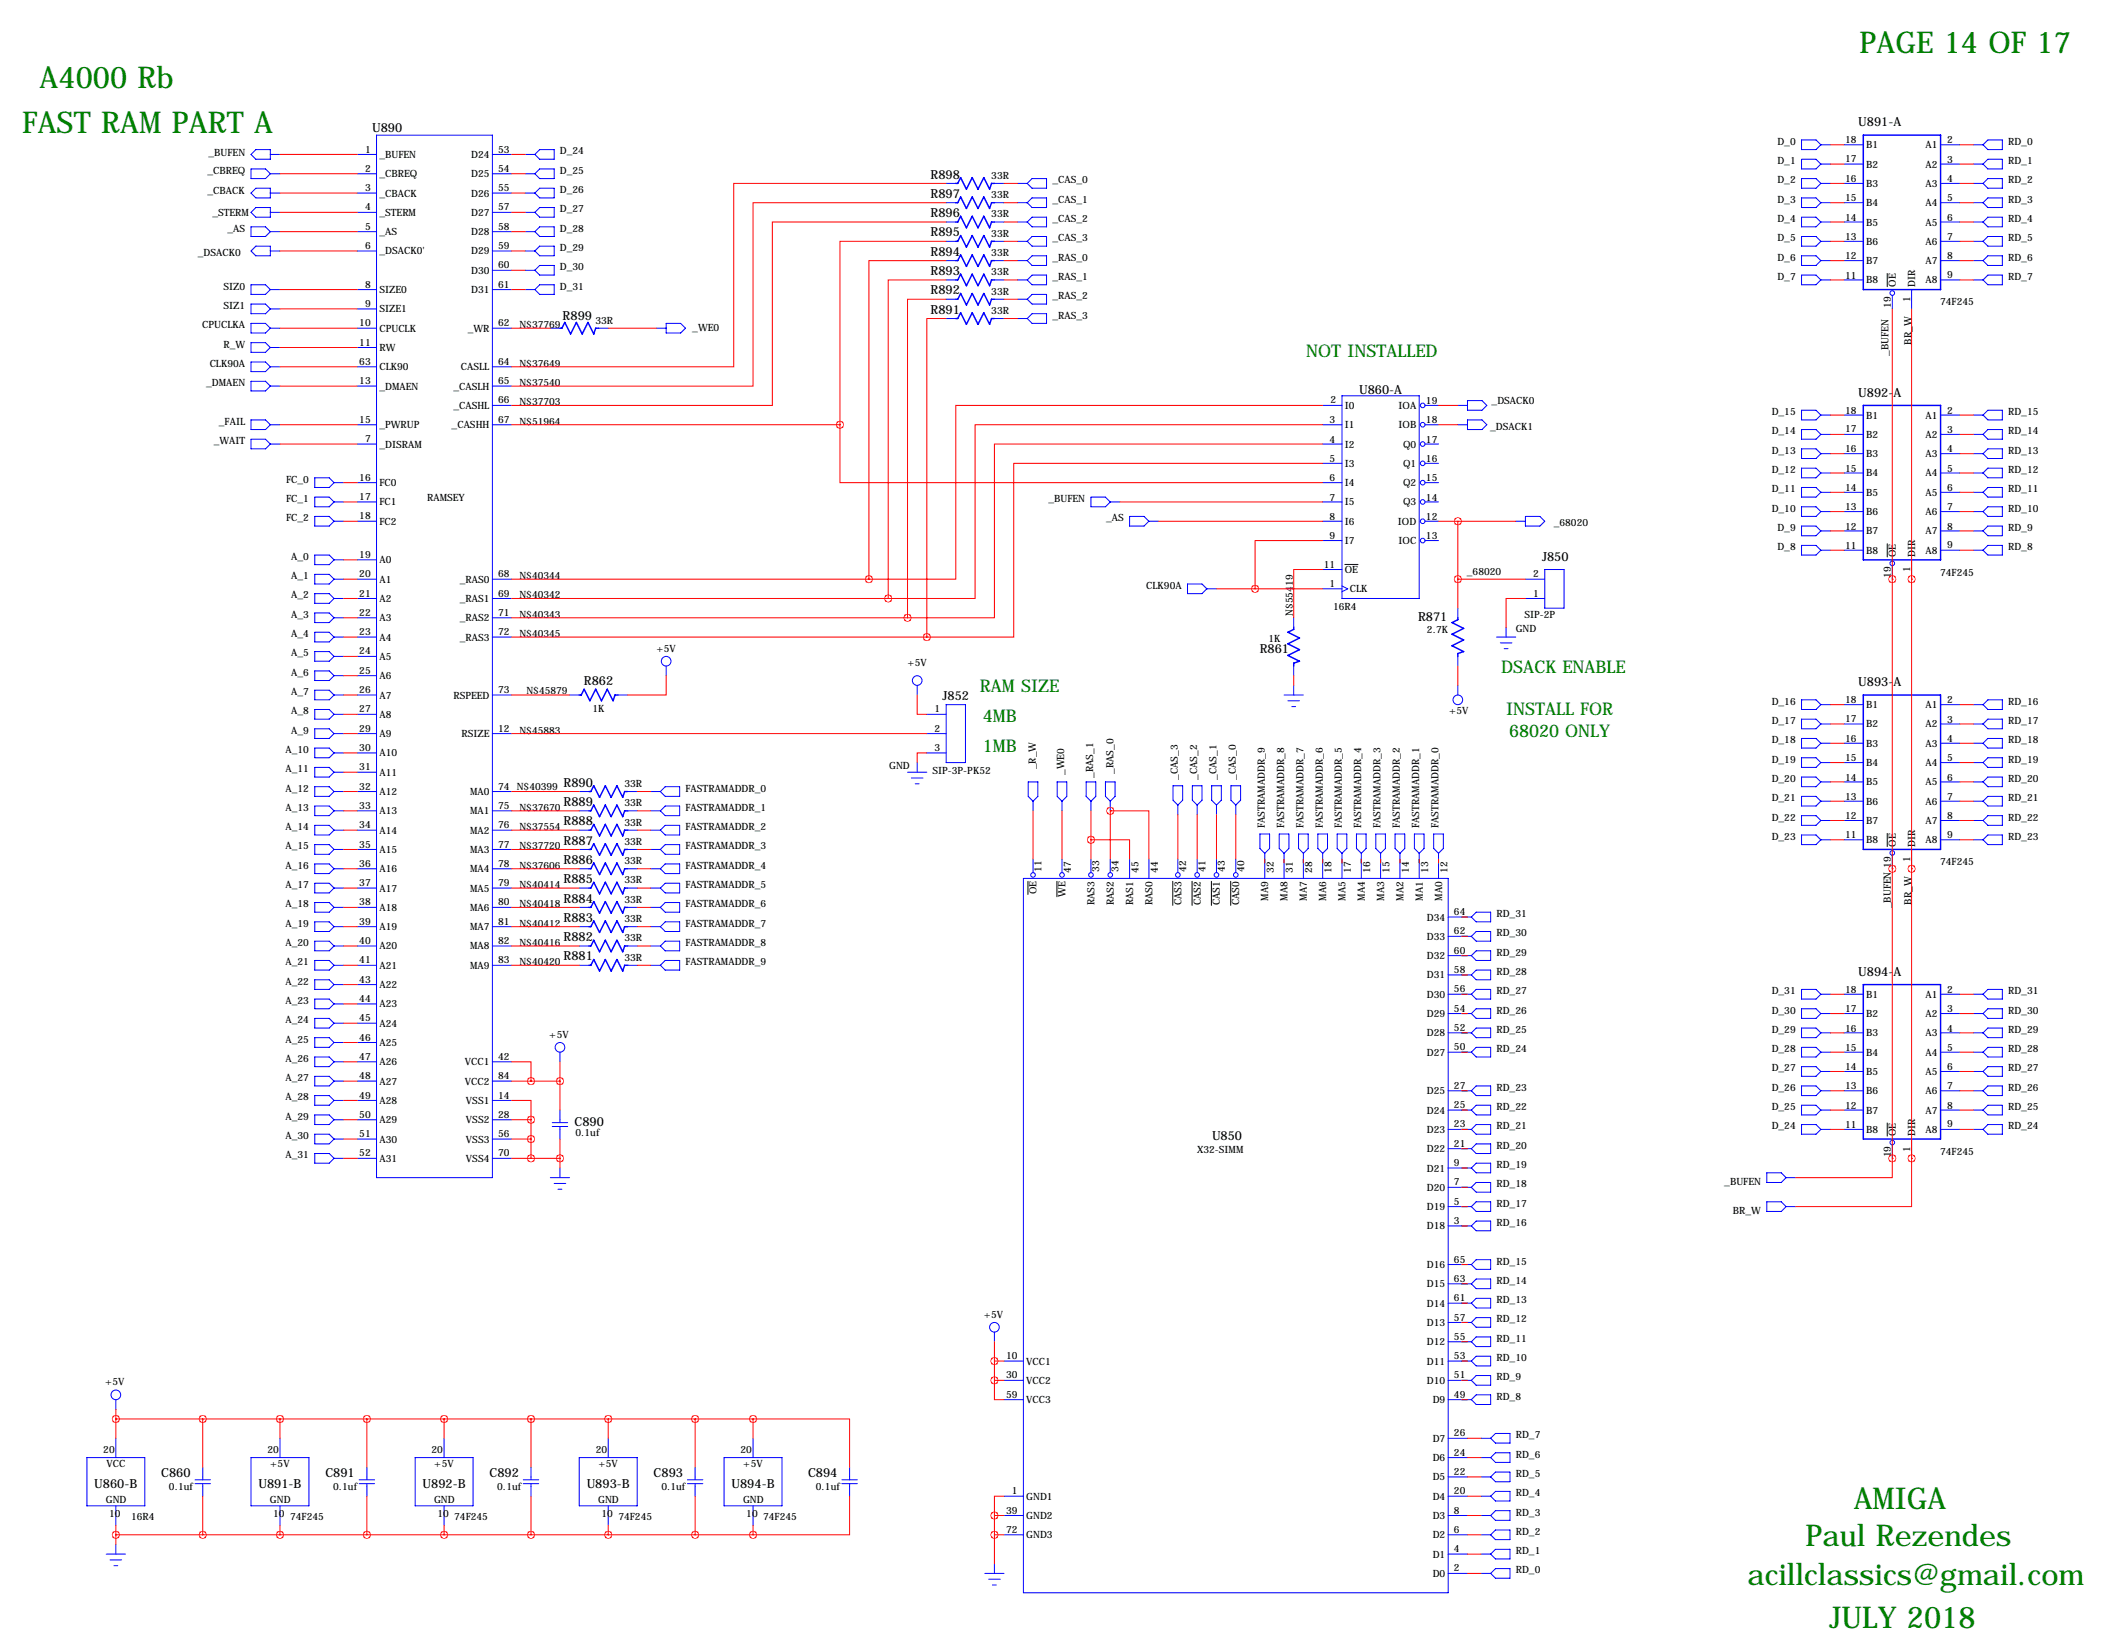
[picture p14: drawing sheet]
<svg xmlns="http://www.w3.org/2000/svg" width="559mm" height="432mm" viewBox="0 0 559 432" stroke-linecap="round" stroke-linejoin="round" font-family="sans-serif">
<defs><g id="words">
<g font-size="7.9" fill="#008000">
<text x="489.2" y="14">PAGE 14 OF 17</text>
<text x="10.4" y="23.1">A4000 Rb</text>
<text x="5.8" y="35.1">FAST RAM PART A</text>
<text x="487.7" y="397">AMIGA</text>
<text x="475" y="406.9">Paul Rezendes</text>
<text x="459.7" y="417.1">acillclassics@gmail.com</text>
<text x="481.3" y="428.5">JULY 2018</text>
</g>
<g font-size="4.6" fill="#008000">
<text x="343.7" y="94">NOT INSTALLED</text>
<text x="395" y="177">DSACK ENABLE</text>
<text x="257.8" y="182.1">RAM SIZE</text>
<text x="258.6" y="190">4MB</text>
<text x="396.2" y="188.2">INSTALL FOR</text>
<text x="258.6" y="197.9">1MB</text>
<text x="397" y="194.1">68020 ONLY</text>
</g>
<g font-size="3.3">
<text x="97.9" y="34.8">U890</text>
<text x="488.9" y="33.3">U891-A</text>
<text x="244.8" y="47">R898</text>
<text x="244.8" y="52.1">R897</text>
<text x="244.8" y="57.1">R896</text>
<text x="244.8" y="62.2">R895</text>
<text x="244.8" y="67.3">R894</text>
<text x="244.8" y="72.4">R893</text>
<text x="244.8" y="77.5">R892</text>
<text x="244.8" y="82.6">R891</text>
<text x="148" y="84.1">R899</text>
<text x="357.6" y="103.6">U860-A</text>
<text x="488.9" y="104.4">U892-A</text>
<text x="405.7" y="147.6">J850</text>
<text x="373.1" y="163.3">R871</text>
<text x="331.4" y="171.7">R861</text>
<text x="153.6" y="180.3">R862</text>
<text x="248" y="184.1">J852</text>
<text x="488.9" y="180.6">U893-A</text>
<text x="148.3" y="207">R890</text>
<text x="148.3" y="212.1">R889</text>
<text x="148.3" y="217.2">R888</text>
<text x="148.3" y="222.2">R887</text>
<text x="148.3" y="227.3">R886</text>
<text x="148.3" y="232.4">R885</text>
<text x="148.3" y="237.5">R884</text>
<text x="148.3" y="242.6">R883</text>
<text x="148.3" y="247.6">R882</text>
<text x="148.3" y="252.7">R881</text>
<text x="488.9" y="256.8">U894-A</text>
<text x="151.1" y="296.2">C890</text>
<text x="318.9" y="300">U850</text>
<text x="42.4" y="388.6">C860</text>
<text x="85.6" y="388.6">C891</text>
<text x="128.8" y="388.6">C892</text>
<text x="172" y="388.6">C893</text>
<text x="212.6" y="388.6">C894</text>
<text x="24.8" y="391.4">U860-B</text>
<text x="68" y="391.4">U891-B</text>
<text x="111.2" y="391.4">U892-B</text>
<text x="154.4" y="391.4">U893-B</text>
<text x="192.5" y="391.4">U894-B</text>
</g>
<g font-size="2.6">
<text x="54.9" y="41.1">_BUFEN</text>
<text x="96" y="40.1">1</text>
<text x="99.8" y="41.6">_BUFEN</text>
<text x="124" y="41.6">D24</text>
<text x="131.1" y="40.1">53</text>
<text x="147.3" y="40.6">D_24</text>
<text x="467.6" y="38.1">D_0</text>
<text x="485.4" y="37.7">18</text>
<text x="491" y="39">B1</text>
<text x="506.6" y="39">A1</text>
<text x="512.3" y="37.7">2</text>
<text x="528.3" y="38.1">RD_0</text>
<text x="54.6" y="45.7">_CBREQ</text>
<text x="96" y="45.2">2</text>
<text x="99.8" y="46.6">_CBREQ</text>
<text x="124" y="46.6">D25</text>
<text x="131.1" y="45.2">54</text>
<text x="147.3" y="45.7">D_25</text>
<text x="260.8" y="47.1">33R</text>
<text x="467.6" y="43.2">D_1</text>
<text x="485.4" y="42.7">17</text>
<text x="485.4" y="47.9">16</text>
<text x="491" y="44.1">B2</text>
<text x="506.6" y="44.1">A2</text>
<text x="512.3" y="42.8">3</text>
<text x="512.3" y="47.9">4</text>
<text x="528.3" y="43.2">RD_1</text>
<text x="54.6" y="51.1">_CBACK</text>
<text x="96" y="50.3">3</text>
<text x="99.8" y="51.7">_CBACK</text>
<text x="124" y="51.7">D26</text>
<text x="131.1" y="50.3">55</text>
<text x="147.3" y="50.8">D_26</text>
<text x="260.8" y="52.1">33R</text>
<text x="276.9" y="48.3">_CAS_0</text>
<text x="276.9" y="53.3">_CAS_1</text>
<text x="467.6" y="48.3">D_2</text>
<text x="467.6" y="53.3">D_3</text>
<text x="485.4" y="53">15</text>
<text x="491" y="49.2">B3</text>
<text x="506.6" y="49.2">A3</text>
<text x="512.3" y="53">5</text>
<text x="528.3" y="48.3">RD_2</text>
<text x="528.3" y="53.3">RD_3</text>
<text x="55.9" y="56.9">_STERM</text>
<text x="96" y="55.4">4</text>
<text x="99.8" y="56.8">_STERM</text>
<text x="124" y="56.8">D27</text>
<text x="131.1" y="55.4">57</text>
<text x="147.3" y="55.9">D_27</text>
<text x="260.8" y="57.2">33R</text>
<text x="276.9" y="58.4">_CAS_2</text>
<text x="467.6" y="58.4">D_4</text>
<text x="485.4" y="58.1">14</text>
<text x="491" y="54.3">B4</text>
<text x="491" y="59.3">B5</text>
<text x="506.6" y="54.3">A4</text>
<text x="506.6" y="59.3">A5</text>
<text x="512.3" y="58.1">6</text>
<text x="528.3" y="58.4">RD_4</text>
<text x="59.8" y="61">_AS</text>
<text x="96" y="60.5">5</text>
<text x="96" y="65.5">6</text>
<text x="99.8" y="61.9">_AS</text>
<text x="124" y="61.9">D28</text>
<text x="131.1" y="60.5">58</text>
<text x="131.1" y="65.5">59</text>
<text x="147.3" y="61">D_28</text>
<text x="260.8" y="62.3">33R</text>
<text x="276.9" y="63.5">_CAS_3</text>
<text x="467.6" y="63.5">D_5</text>
<text x="485.4" y="63.1">13</text>
<text x="491" y="64.4">B6</text>
<text x="506.6" y="64.4">A6</text>
<text x="512.3" y="63.1">7</text>
<text x="528.3" y="63.5">RD_5</text>
<text x="52.1" y="67.3">_DSACK0</text>
<text x="99.8" y="67">_DSACK0'</text>
<text x="124" y="67">D29</text>
<text x="131.1" y="70.6">60</text>
<text x="147.3" y="66">D_29</text>
<text x="147.3" y="71.1">D_30</text>
<text x="260.8" y="67.4">33R</text>
<text x="276.9" y="68.6">_RAS_0</text>
<text x="467.6" y="68.6">D_6</text>
<text x="485.4" y="68.2">12</text>
<text x="491" y="69.5">B7</text>
<text x="506.6" y="69.5">A7</text>
<text x="512.3" y="68.2">8</text>
<text x="528.3" y="68.6">RD_6</text>
<text x="58.8" y="76.2">SIZ0</text>
<text x="96" y="75.7">8</text>
<text x="99.8" y="77.1">SIZE0</text>
<text x="124" y="72">D30</text>
<text x="124" y="77.1">D31</text>
<text x="131.1" y="75.7">61</text>
<text x="147.3" y="76.2">D_31</text>
<text x="260.8" y="72.5">33R</text>
<text x="260.8" y="77.5">33R</text>
<text x="276.9" y="73.7">_RAS_1</text>
<text x="467.6" y="73.7">D_7</text>
<text x="485.4" y="73.3">11</text>
<text x="491" y="74.6">B8</text>
<text x="498.8" y="75.4" transform="rotate(-90 498.8 75.4)">OE</text>
<text x="503.8" y="75.4" transform="rotate(-90 503.8 75.4)">DIR</text>
<text x="506.6" y="74.6">A8</text>
<text x="512.3" y="73.2">9</text>
<text x="528.3" y="73.7">RD_7</text>
<text x="58.8" y="81.3">SIZ1</text>
<text x="96" y="80.8">9</text>
<text x="99.8" y="82.2">SIZE1</text>
<text x="260.8" y="82.6">33R</text>
<text x="276.9" y="78.7">_RAS_2</text>
<text x="276.9" y="83.8">_RAS_3</text>
<text x="497.5" y="81" transform="rotate(-90 497.5 81)">19</text>
<text x="502.6" y="79.5" transform="rotate(-90 502.6 79.5)">1</text>
<text x="510.4" y="80.3">74F245</text>
<text x="53.2" y="86.4">CPUCLKA</text>
<text x="94.5" y="85.9">10</text>
<text x="99.8" y="87.3">CPUCLK</text>
<text x="123" y="87.3">_WR</text>
<text x="131.1" y="85.9">62</text>
<text x="136.7" y="86.4">N$37769</text>
<text x="156.7" y="85.2">33R</text>
<text x="182.1" y="87.2">_WE0</text>
<text x="58.8" y="91.4">R_W</text>
<text x="94.5" y="90.9">11</text>
<text x="99.8" y="92.4">RW</text>
<text x="496.8" y="93.7" transform="rotate(-90 496.8 93.7)">_BUFEN</text>
<text x="502.9" y="90.7" transform="rotate(-90 502.9 90.7)">BR_W</text>
<text x="54.3" y="101.6">_DMAEN</text>
<text x="55.2" y="96.5">CLK90A</text>
<text x="94.5" y="101.1">13</text>
<text x="94.5" y="96">63</text>
<text x="99.8" y="97.4">CLK90</text>
<text x="121.2" y="97.4">CASLL</text>
<text x="131.1" y="96">64</text>
<text x="131.1" y="101.1">65</text>
<text x="136.7" y="101.6">N$37540</text>
<text x="136.7" y="96.5">N$37649</text>
<text x="99.8" y="102.5">_DMAEN</text>
<text x="119.3" y="102.5">_CASLH</text>
<text x="119.3" y="107.6">_CASHL</text>
<text x="131.1" y="106.2">66</text>
<text x="136.7" y="106.7">N$37703</text>
<text x="350" y="106.2">2</text>
<text x="353.8" y="107.6">I0</text>
<text x="367.9" y="107.6">IOA</text>
<text x="375.2" y="106.3">19</text>
<text x="392.4" y="106.4">_DSACK0</text>
<text x="57.6" y="111.8">_FAIL</text>
<text x="94.5" y="111.3">15</text>
<text x="99.8" y="112.7">_PWRUP</text>
<text x="118.8" y="112.7">_CASHH</text>
<text x="131.1" y="111.3">67</text>
<text x="136.7" y="111.8">N$51964</text>
<text x="349.8" y="111.4">3</text>
<text x="353.8" y="112.7">I1</text>
<text x="367.9" y="112.7">IOB</text>
<text x="375.2" y="111.4">18</text>
<text x="392" y="113">_DSACK1</text>
<text x="466.1" y="109.2">D_15</text>
<text x="485.4" y="108.9">18</text>
<text x="485.4" y="113.8">17</text>
<text x="491" y="110.1">B1</text>
<text x="506.6" y="110.1">A1</text>
<text x="512.3" y="108.9">2</text>
<text x="512.3" y="113.9">3</text>
<text x="528.3" y="109.2">RD_15</text>
<text x="56.2" y="116.8">_WAIT</text>
<text x="96" y="116.3">7</text>
<text x="99.8" y="117.8">_DISRAM</text>
<text x="349.8" y="116.5">4</text>
<text x="353.8" y="117.8">I2</text>
<text x="369.1" y="117.8">Q0</text>
<text x="375.2" y="116.5">17</text>
<text x="466.1" y="119.4">D_13</text>
<text x="466.1" y="114.3">D_14</text>
<text x="485.4" y="119">16</text>
<text x="491" y="115.2">B2</text>
<text x="506.6" y="115.2">A2</text>
<text x="512.3" y="119">4</text>
<text x="528.3" y="119.4">RD_13</text>
<text x="528.3" y="114.3">RD_14</text>
<text x="349.8" y="121.6">5</text>
<text x="353.8" y="122.8">I3</text>
<text x="369.1" y="122.8">Q1</text>
<text x="375.2" y="121.6">16</text>
<text x="466.1" y="124.5">D_12</text>
<text x="485.4" y="124.1">15</text>
<text x="491" y="120.3">B3</text>
<text x="491" y="125.4">B4</text>
<text x="506.6" y="120.3">A3</text>
<text x="506.6" y="125.4">A4</text>
<text x="512.3" y="124.1">5</text>
<text x="528.3" y="124.5">RD_12</text>
<text x="75.2" y="127">FC_0</text>
<text x="94.5" y="126.5">16</text>
<text x="94.5" y="131.6">17</text>
<text x="99.8" y="127.9">FC0</text>
<text x="112.4" y="131.9">RAMSEY</text>
<text x="349.8" y="126.6">6</text>
<text x="349.8" y="131.7">7</text>
<text x="353.8" y="127.9">I4</text>
<text x="369.1" y="127.9">Q2</text>
<text x="375.2" y="131.7">14</text>
<text x="375.2" y="126.6">15</text>
<text x="466.1" y="129.5">D_11</text>
<text x="485.4" y="129.2">14</text>
<text x="491" y="130.5">B5</text>
<text x="506.6" y="130.5">A5</text>
<text x="512.3" y="129.2">6</text>
<text x="528.3" y="129.5">RD_11</text>
<text x="75.2" y="132.1">FC_1</text>
<text x="75.2" y="137.2">FC_2</text>
<text x="94.5" y="136.7">18</text>
<text x="99.8" y="133">FC1</text>
<text x="275.8" y="132.1">_BUFEN</text>
<text x="291" y="137.2">_AS</text>
<text x="349.8" y="136.8">8</text>
<text x="353.8" y="133">I5</text>
<text x="369.1" y="133">Q3</text>
<text x="375.2" y="136.8">12</text>
<text x="466.1" y="134.6">D_10</text>
<text x="485.4" y="134.3">13</text>
<text x="491" y="135.5">B6</text>
<text x="506.6" y="135.5">A6</text>
<text x="512.3" y="134.3">7</text>
<text x="528.3" y="134.6">RD_10</text>
<text x="99.8" y="138.1">FC2</text>
<text x="349.8" y="141.9">9</text>
<text x="353.8" y="138.1">I6</text>
<text x="353.8" y="143.2">I7</text>
<text x="367.8" y="138.1">IOD</text>
<text x="367.9" y="143.2">IOC</text>
<text x="375.2" y="141.9">13</text>
<text x="408.8" y="138.4">_68020</text>
<text x="467.6" y="139.7">D_9</text>
<text x="485.4" y="139.3">12</text>
<text x="491" y="140.6">B7</text>
<text x="506.6" y="140.6">A7</text>
<text x="512.3" y="139.3">8</text>
<text x="528.3" y="139.7">RD_9</text>
<text x="76.6" y="147.3">A_0</text>
<text x="94.5" y="146.8">19</text>
<text x="99.8" y="148.2">A0</text>
<text x="348.3" y="149.5">11</text>
<text x="467.6" y="144.8">D_8</text>
<text x="485.4" y="144.4">11</text>
<text x="491" y="145.7">B8</text>
<text x="498.8" y="146.6" transform="rotate(-90 498.8 146.6)">OE</text>
<text x="503.8" y="146.6" transform="rotate(-90 503.8 146.6)">DIR</text>
<text x="506.6" y="145.7">A8</text>
<text x="512.3" y="144.3">9</text>
<text x="528.3" y="144.8">RD_8</text>
<text x="76.6" y="152.4">A_1</text>
<text x="94.5" y="151.9">20</text>
<text x="99.8" y="153.3">A1</text>
<text x="120.9" y="153.3">_RAS0</text>
<text x="131.1" y="151.9">68</text>
<text x="136.7" y="152.4">N$40344</text>
<text x="301.5" y="154.9">CLK90A</text>
<text x="349.8" y="154.6">1</text>
<text x="353.8" y="150.8">OE</text>
<text x="355.1" y="155.9">CLK</text>
<text x="385.9" y="151.2">_68020</text>
<text x="403.4" y="151.9">2</text>
<text x="497.5" y="152.1" transform="rotate(-90 497.5 152.1)">19</text>
<text x="502.6" y="150.6" transform="rotate(-90 502.6 150.6)">1</text>
<text x="510.4" y="151.5">74F245</text>
<text x="76.6" y="157.5">A_2</text>
<text x="94.5" y="157">21</text>
<text x="99.8" y="158.4">A2</text>
<text x="120.9" y="158.4">_RAS1</text>
<text x="131.1" y="157">69</text>
<text x="136.7" y="157.5">N$40342</text>
<text x="350.7" y="160.6">16R4</text>
<text x="403.4" y="157">1</text>
<text x="76.6" y="162.6">A_3</text>
<text x="76.6" y="167.6">A_4</text>
<text x="94.5" y="162.1">22</text>
<text x="94.5" y="167.1">23</text>
<text x="99.8" y="163.5">A3</text>
<text x="120.9" y="163.5">_RAS2</text>
<text x="131.1" y="162.1">71</text>
<text x="131.1" y="167.1">72</text>
<text x="136.7" y="162.6">N$40343</text>
<text x="136.7" y="167.6">N$40345</text>
<text x="340.1" y="162.1" transform="rotate(-90 340.1 162.1)">N$55419</text>
<text x="375.4" y="166.7">2.7K</text>
<text x="398.8" y="166.4">GND</text>
<text x="401.1" y="162.6">SIP-2P</text>
<text x="76.6" y="172.7">A_5</text>
<text x="94.5" y="172.2">24</text>
<text x="99.8" y="168.6">A4</text>
<text x="99.8" y="173.6">A5</text>
<text x="120.9" y="168.6">_RAS3</text>
<text x="172.7" y="171.5">+5V</text>
<text x="333.7" y="169">1K</text>
<text x="76.6" y="177.8">A_6</text>
<text x="94.5" y="177.3">25</text>
<text x="99.8" y="178.7">A6</text>
<text x="238.7" y="175.3">+5V</text>
<text x="76.6" y="182.9">A_7</text>
<text x="94.5" y="182.4">26</text>
<text x="99.8" y="183.8">A7</text>
<text x="119.3" y="183.8">RSPEED</text>
<text x="131.1" y="182.4">73</text>
<text x="138.5" y="182.6">N$45879</text>
<text x="466.1" y="185.4">D_16</text>
<text x="485.4" y="185.1">18</text>
<text x="512.3" y="185.1">2</text>
<text x="528.3" y="185.4">RD_16</text>
<text x="76.6" y="188">A_8</text>
<text x="94.5" y="187.5">27</text>
<text x="99.8" y="188.9">A8</text>
<text x="155.9" y="187.3">1K</text>
<text x="245.9" y="187.5">1</text>
<text x="381.2" y="188">+5V</text>
<text x="466.1" y="190.5">D_17</text>
<text x="485.4" y="190">17</text>
<text x="491" y="186.3">B1</text>
<text x="491" y="191.4">B2</text>
<text x="506.6" y="186.3">A1</text>
<text x="506.6" y="191.4">A2</text>
<text x="512.3" y="190.1">3</text>
<text x="528.3" y="190.5">RD_17</text>
<text x="76.6" y="193">A_9</text>
<text x="94.5" y="192.5">29</text>
<text x="94.5" y="197.6">30</text>
<text x="99.8" y="194">A9</text>
<text x="121.4" y="194">RSIZE</text>
<text x="131.1" y="192.5">12</text>
<text x="136.7" y="193">N$45883</text>
<text x="245.9" y="192.5">2</text>
<text x="245.9" y="197.6">3</text>
<text x="466.1" y="195.6">D_18</text>
<text x="485.4" y="195.2">16</text>
<text x="491" y="196.5">B3</text>
<text x="506.6" y="196.5">A3</text>
<text x="512.3" y="195.2">4</text>
<text x="528.3" y="195.6">RD_18</text>
<text x="75.1" y="198.1">A_10</text>
<text x="75.1" y="203.2">A_11</text>
<text x="94.5" y="202.7">31</text>
<text x="99.8" y="199">A10</text>
<text x="233.9" y="202.4">GND</text>
<text x="245.3" y="203.8">SIP-3P-PK52</text>
<text x="272.5" y="202.4" transform="rotate(-90 272.5 202.4)">_R_W</text>
<text x="280" y="203.9" transform="rotate(-90 280 203.9)">_WE0</text>
<text x="292.9" y="203.7" transform="rotate(-90 292.9 203.7)">_RAS_0</text>
<text x="466.1" y="200.7">D_19</text>
<text x="485.4" y="200.3">15</text>
<text x="491" y="201.6">B4</text>
<text x="506.6" y="201.6">A4</text>
<text x="512.3" y="200.3">5</text>
<text x="528.3" y="200.7">RD_19</text>
<text x="75.1" y="208.3">A_12</text>
<text x="94.5" y="207.8">32</text>
<text x="99.8" y="204.1">A11</text>
<text x="99.8" y="209.2">A12</text>
<text x="123.7" y="209.2">MA0</text>
<text x="131.1" y="207.8">74 N$40399</text>
<text x="164.3" y="207.1">33R</text>
<text x="180.3" y="208.3">FASTRAMADDR_0</text>
<text x="287.6" y="204.7" transform="rotate(-90 287.6 204.7)">_RAS_1</text>
<text x="309.9" y="205.2" transform="rotate(-90 309.9 205.2)">_CAS_3</text>
<text x="315" y="205.2" transform="rotate(-90 315 205.2)">_CAS_2</text>
<text x="320" y="205.2" transform="rotate(-90 320 205.2)">_CAS_1</text>
<text x="325.1" y="205.2" transform="rotate(-90 325.1 205.2)">_CAS_0</text>
<text x="466.1" y="205.7">D_20</text>
<text x="485.4" y="205.4">14</text>
<text x="491" y="206.7">B5</text>
<text x="506.6" y="206.7">A5</text>
<text x="512.3" y="205.4">6</text>
<text x="528.3" y="205.7">RD_20</text>
<text x="75.1" y="213.4">A_13</text>
<text x="94.5" y="212.9">33</text>
<text x="99.8" y="214.3">A13</text>
<text x="123.7" y="214.3">MA1</text>
<text x="131.1" y="212.9">75</text>
<text x="136.7" y="213.4">N$37670</text>
<text x="164.3" y="212.2">33R</text>
<text x="180.3" y="213.4">FASTRAMADDR_1</text>
<text x="466.1" y="210.8">D_21</text>
<text x="466.1" y="215.9">D_22</text>
<text x="485.4" y="210.5">13</text>
<text x="485.4" y="215.5">12</text>
<text x="491" y="211.7">B6</text>
<text x="506.6" y="211.7">A6</text>
<text x="512.3" y="210.5">7</text>
<text x="512.3" y="215.5">8</text>
<text x="528.3" y="210.8">RD_21</text>
<text x="528.3" y="215.9">RD_22</text>
<text x="75.1" y="218.4">A_14</text>
<text x="94.5" y="217.9">34</text>
<text x="99.8" y="219.4">A14</text>
<text x="123.7" y="219.4">MA2</text>
<text x="131.1" y="217.9">76</text>
<text x="136.7" y="218.4">N$37554</text>
<text x="164.3" y="217.2">33R</text>
<text x="180.3" y="218.4">FASTRAMADDR_2</text>
<text x="332.7" y="217.9" transform="rotate(-90 332.7 217.9)">FASTRAMADDR_9</text>
<text x="337.8" y="217.9" transform="rotate(-90 337.8 217.9)">FASTRAMADDR_8</text>
<text x="342.9" y="217.9" transform="rotate(-90 342.9 217.9)">FASTRAMADDR_7</text>
<text x="348" y="217.9" transform="rotate(-90 348 217.9)">FASTRAMADDR_6</text>
<text x="353.1" y="217.9" transform="rotate(-90 353.1 217.9)">FASTRAMADDR_5</text>
<text x="358.1" y="217.9" transform="rotate(-90 358.1 217.9)">FASTRAMADDR_4</text>
<text x="363.2" y="217.9" transform="rotate(-90 363.2 217.9)">FASTRAMADDR_3</text>
<text x="368.3" y="217.9" transform="rotate(-90 368.3 217.9)">FASTRAMADDR_2</text>
<text x="373.4" y="217.9" transform="rotate(-90 373.4 217.9)">FASTRAMADDR_1</text>
<text x="378.5" y="217.9" transform="rotate(-90 378.5 217.9)">FASTRAMADDR_0</text>
<text x="466.1" y="221">D_23</text>
<text x="485.4" y="220.6">11</text>
<text x="491" y="216.8">B7</text>
<text x="491" y="221.9">B8</text>
<text x="506.6" y="216.8">A7</text>
<text x="506.6" y="221.9">A8</text>
<text x="512.3" y="220.5">9</text>
<text x="528.3" y="221">RD_23</text>
<text x="75.1" y="223.5">A_15</text>
<text x="94.5" y="223">35</text>
<text x="99.8" y="224.4">A15</text>
<text x="123.7" y="224.4">MA3</text>
<text x="131.1" y="223">77</text>
<text x="136.7" y="223.5">N$37720</text>
<text x="164.3" y="222.3">33R</text>
<text x="164.3" y="227.4">33R</text>
<text x="180.3" y="223.5">FASTRAMADDR_3</text>
<text x="498.8" y="222.8" transform="rotate(-90 498.8 222.8)">OE</text>
<text x="502.6" y="226.8" transform="rotate(-90 502.6 226.8)">1</text>
<text x="503.8" y="222.8" transform="rotate(-90 503.8 222.8)">DIR</text>
<text x="510.4" y="227.7">74F245</text>
<text x="75.1" y="228.6">A_16</text>
<text x="75.1" y="233.7">A_17</text>
<text x="94.5" y="228.1">36</text>
<text x="94.5" y="233.2">37</text>
<text x="99.8" y="229.5">A16</text>
<text x="123.7" y="229.5">MA4</text>
<text x="131.1" y="228.1">78</text>
<text x="131.1" y="233.2">79</text>
<text x="136.7" y="228.6">N$37606</text>
<text x="136.7" y="233.7">N$40414</text>
<text x="164.3" y="232.5">33R</text>
<text x="180.3" y="228.6">FASTRAMADDR_4</text>
<text x="180.3" y="233.7">FASTRAMADDR_5</text>
<text x="274" y="229.4" transform="rotate(-90 274 229.4)">11</text>
<text x="281.8" y="229.6" transform="rotate(-90 281.8 229.6)">47</text>
<text x="289.2" y="229.4" transform="rotate(-90 289.2 229.4)">33</text>
<text x="294.3" y="229.4" transform="rotate(-90 294.3 229.4)">34</text>
<text x="299.5" y="229.6" transform="rotate(-90 299.5 229.6)">45</text>
<text x="304.6" y="229.6" transform="rotate(-90 304.6 229.6)">44</text>
<text x="312.1" y="229.4" transform="rotate(-90 312.1 229.4)">42</text>
<text x="317.2" y="229.4" transform="rotate(-90 317.2 229.4)">41</text>
<text x="322.2" y="229.4" transform="rotate(-90 322.2 229.4)">43</text>
<text x="327.3" y="229.4" transform="rotate(-90 327.3 229.4)">40</text>
<text x="335.1" y="229.6" transform="rotate(-90 335.1 229.6)">32</text>
<text x="340.2" y="229.6" transform="rotate(-90 340.2 229.6)">31</text>
<text x="345.3" y="229.6" transform="rotate(-90 345.3 229.6)">28</text>
<text x="350.3" y="229.6" transform="rotate(-90 350.3 229.6)">18</text>
<text x="355.4" y="229.6" transform="rotate(-90 355.4 229.6)">17</text>
<text x="360.5" y="229.6" transform="rotate(-90 360.5 229.6)">16</text>
<text x="365.6" y="229.6" transform="rotate(-90 365.6 229.6)">15</text>
<text x="370.7" y="229.6" transform="rotate(-90 370.7 229.6)">14</text>
<text x="375.7" y="229.6" transform="rotate(-90 375.7 229.6)">13</text>
<text x="380.8" y="229.6" transform="rotate(-90 380.8 229.6)">12</text>
<text x="75.1" y="238.8">A_18</text>
<text x="94.5" y="238.3">38</text>
<text x="99.8" y="234.6">A17</text>
<text x="99.8" y="239.7">A18</text>
<text x="123.7" y="234.6">MA5</text>
<text x="123.7" y="239.7">MA6</text>
<text x="131.1" y="238.3">80</text>
<text x="136.7" y="238.8">N$40418</text>
<text x="164.3" y="237.6">33R</text>
<text x="180.3" y="238.8">FASTRAMADDR_6</text>
<text x="272.7" y="235.4" transform="rotate(-90 272.7 235.4)">OE</text>
<text x="280.3" y="236" transform="rotate(-90 280.3 236)">WE</text>
<text x="287.9" y="238.2" transform="rotate(-90 287.9 238.2)">RAS3</text>
<text x="293" y="238.2" transform="rotate(-90 293 238.2)">RAS2</text>
<text x="298.1" y="238.2" transform="rotate(-90 298.1 238.2)">RAS1</text>
<text x="303.2" y="238.2" transform="rotate(-90 303.2 238.2)">RAS0</text>
<text x="310.8" y="238.2" transform="rotate(-90 310.8 238.2)">CAS3</text>
<text x="315.9" y="238.2" transform="rotate(-90 315.9 238.2)">CAS2</text>
<text x="321" y="238.2" transform="rotate(-90 321 238.2)">CAS1</text>
<text x="326" y="238.2" transform="rotate(-90 326 238.2)">CAS0</text>
<text x="333.7" y="237" transform="rotate(-90 333.7 237)">MA9</text>
<text x="338.7" y="237" transform="rotate(-90 338.7 237)">MA8</text>
<text x="343.8" y="237" transform="rotate(-90 343.8 237)">MA7</text>
<text x="348.9" y="237" transform="rotate(-90 348.9 237)">MA6</text>
<text x="354" y="237" transform="rotate(-90 354 237)">MA5</text>
<text x="359.1" y="237" transform="rotate(-90 359.1 237)">MA4</text>
<text x="364.1" y="237" transform="rotate(-90 364.1 237)">MA3</text>
<text x="369.2" y="237" transform="rotate(-90 369.2 237)">MA2</text>
<text x="374.3" y="237" transform="rotate(-90 374.3 237)">MA1</text>
<text x="379.4" y="237" transform="rotate(-90 379.4 237)">MA0</text>
<text x="497.5" y="239" transform="rotate(-90 497.5 239)">_BUFEN 19</text>
<text x="502.9" y="238" transform="rotate(-90 502.9 238)">BR_W</text>
<text x="75.1" y="243.8">A_19</text>
<text x="94.5" y="243.3">39</text>
<text x="99.8" y="244.8">A19</text>
<text x="123.7" y="244.8">MA7</text>
<text x="131.1" y="243.3">81</text>
<text x="136.7" y="243.8">N$40412</text>
<text x="164.3" y="242.6">33R</text>
<text x="180.3" y="243.8">FASTRAMADDR_7</text>
<text x="375.4" y="242.2">D34</text>
<text x="382.5" y="245.9">62</text>
<text x="382.5" y="240.8">64</text>
<text x="393.7" y="241.3">RD_31</text>
<text x="75.1" y="248.9">A_20</text>
<text x="94.5" y="248.4">40</text>
<text x="99.8" y="249.8">A20</text>
<text x="123.7" y="249.8">MA8</text>
<text x="131.1" y="248.4">82</text>
<text x="136.7" y="248.9">N$40416</text>
<text x="164.3" y="247.7">33R</text>
<text x="180.3" y="248.9">FASTRAMADDR_8</text>
<text x="375.4" y="247.3">D33</text>
<text x="382.5" y="251">60</text>
<text x="393.7" y="251.5">RD_29</text>
<text x="393.7" y="246.4">RD_30</text>
<text x="75.1" y="254">A_21</text>
<text x="94.5" y="253.5">41</text>
<text x="99.8" y="254.9">A21</text>
<text x="123.7" y="254.9">MA9</text>
<text x="131.1" y="253.5">83</text>
<text x="136.7" y="254">N$40420</text>
<text x="164.3" y="252.8">33R</text>
<text x="180.3" y="254">FASTRAMADDR_9</text>
<text x="375.4" y="257.5">D31</text>
<text x="375.4" y="252.4">D32</text>
<text x="382.5" y="256">58</text>
<text x="393.7" y="256.5">RD_28</text>
<text x="75.1" y="259.1">A_22</text>
<text x="94.5" y="258.6">43</text>
<text x="94.5" y="263.7">44</text>
<text x="99.8" y="260">A22</text>
<text x="375.4" y="262.5">D30</text>
<text x="382.5" y="261.1">56</text>
<text x="393.7" y="261.6">RD_27</text>
<text x="466.1" y="261.6">D_31</text>
<text x="485.4" y="261.3">18</text>
<text x="491" y="262.5">B1</text>
<text x="506.6" y="262.5">A1</text>
<text x="512.3" y="261.3">2</text>
<text x="528.3" y="261.6">RD_31</text>
<text x="75.1" y="264.2">A_23</text>
<text x="75.1" y="269.2">A_24</text>
<text x="94.5" y="268.7">45</text>
<text x="99.8" y="265.1">A23</text>
<text x="375.4" y="267.6">D29</text>
<text x="382.5" y="266.2">54</text>
<text x="393.7" y="266.7">RD_26</text>
<text x="466.1" y="266.7">D_30</text>
<text x="485.4" y="266.2">17</text>
<text x="491" y="267.6">B2</text>
<text x="506.6" y="267.6">A2</text>
<text x="512.3" y="266.3">3</text>
<text x="528.3" y="266.7">RD_30</text>
<text x="75.1" y="274.3">A_25</text>
<text x="94.5" y="273.8">46</text>
<text x="99.8" y="270.2">A24</text>
<text x="99.8" y="275.2">A25</text>
<text x="144.5" y="273">+5V</text>
<text x="375.4" y="272.7">D28</text>
<text x="382.5" y="271.3">52</text>
<text x="393.7" y="271.8">RD_25</text>
<text x="466.1" y="271.8">D_29</text>
<text x="485.4" y="271.4">16</text>
<text x="491" y="272.7">B3</text>
<text x="506.6" y="272.7">A3</text>
<text x="512.3" y="271.4">4</text>
<text x="528.3" y="271.8">RD_29</text>
<text x="75.1" y="279.4">A_26</text>
<text x="94.5" y="278.9">47</text>
<text x="99.8" y="280.3">A26</text>
<text x="122.3" y="280.3">VCC1</text>
<text x="131.1" y="278.9">42</text>
<text x="375.4" y="277.8">D27</text>
<text x="382.5" y="276.4">50</text>
<text x="393.7" y="276.9">RD_24</text>
<text x="466.1" y="281.9">D_27</text>
<text x="466.1" y="276.9">D_28</text>
<text x="485.4" y="276.5">15</text>
<text x="485.4" y="281.6">14</text>
<text x="491" y="277.8">B4</text>
<text x="506.6" y="277.8">A4</text>
<text x="512.3" y="276.5">5</text>
<text x="512.3" y="281.6">6</text>
<text x="528.3" y="281.9">RD_27</text>
<text x="528.3" y="276.9">RD_28</text>
<text x="75.1" y="284.5">A_27</text>
<text x="94.5" y="284">48</text>
<text x="99.8" y="285.4">A27</text>
<text x="122.3" y="285.4">VCC2</text>
<text x="131.1" y="284">84</text>
<text x="375.4" y="287.9">D25</text>
<text x="382.5" y="286.5">27</text>
<text x="393.7" y="287">RD_23</text>
<text x="466.1" y="287">D_26</text>
<text x="485.4" y="286.7">13</text>
<text x="491" y="282.9">B5</text>
<text x="491" y="287.9">B6</text>
<text x="506.6" y="282.9">A5</text>
<text x="506.6" y="287.9">A6</text>
<text x="512.3" y="286.7">7</text>
<text x="528.3" y="287">RD_26</text>
<text x="75.1" y="289.6">A_28</text>
<text x="94.5" y="289.1">49</text>
<text x="99.8" y="290.5">A28</text>
<text x="122.6" y="290.5">VSS1</text>
<text x="131.1" y="289.1">14</text>
<text x="375.4" y="293">D24</text>
<text x="382.5" y="291.6">25</text>
<text x="393.7" y="292.1">RD_22</text>
<text x="466.1" y="292.1">D_25</text>
<text x="485.4" y="291.7">12</text>
<text x="491" y="293">B7</text>
<text x="506.6" y="293">A7</text>
<text x="512.3" y="291.7">8</text>
<text x="528.3" y="292.1">RD_25</text>
<text x="75.1" y="294.6">A_29</text>
<text x="75.1" y="299.7">A_30</text>
<text x="94.5" y="294.1">50</text>
<text x="94.5" y="299.2">51</text>
<text x="99.8" y="295.6">A29</text>
<text x="122.6" y="295.6">VSS2</text>
<text x="131.1" y="294.1">28</text>
<text x="131.1" y="299.2">56</text>
<text x="151.4" y="299">0.1uf</text>
<text x="375.4" y="298.1">D23</text>
<text x="382.5" y="296.7">23</text>
<text x="393.7" y="297.2">RD_21</text>
<text x="466.1" y="297.2">D_24</text>
<text x="485.4" y="296.8">11</text>
<text x="491" y="298.1">B8</text>
<text x="498.8" y="299" transform="rotate(-90 498.8 299)">OE</text>
<text x="503.8" y="299" transform="rotate(-90 503.8 299)">DIR</text>
<text x="506.6" y="298.1">A8</text>
<text x="512.3" y="296.7">9</text>
<text x="528.3" y="297.2">RD_24</text>
<text x="75.1" y="304.8">A_31</text>
<text x="94.5" y="304.3">52</text>
<text x="99.8" y="300.6">A30</text>
<text x="99.8" y="305.7">A31</text>
<text x="122.6" y="300.6">VSS3</text>
<text x="122.6" y="305.7">VSS4</text>
<text x="131.1" y="304.3">70</text>
<text x="314.9" y="303.3">X32-SIMM</text>
<text x="375.4" y="303.2">D22</text>
<text x="382.5" y="301.8">21</text>
<text x="393.7" y="302.3">RD_20</text>
<text x="497.5" y="304.5" transform="rotate(-90 497.5 304.5)">19</text>
<text x="502.6" y="303" transform="rotate(-90 502.6 303)">1</text>
<text x="510.4" y="303.9">74F245</text>
<text x="375.4" y="308.3">D21</text>
<text x="382.5" y="311.9">7</text>
<text x="382.5" y="306.8">9</text>
<text x="393.7" y="307.3">RD_19</text>
<text x="453.6" y="311.7">_BUFEN</text>
<text x="375.4" y="313.3">D20</text>
<text x="382.5" y="317">5</text>
<text x="393.7" y="317.5">RD_17</text>
<text x="393.7" y="312.4">RD_18</text>
<text x="375.4" y="323.5">D18</text>
<text x="375.4" y="318.4">D19</text>
<text x="382.5" y="322.1">3</text>
<text x="393.7" y="322.6">RD_16</text>
<text x="455.9" y="319.3">BR_W</text>
<text x="375.4" y="333.7">D16</text>
<text x="382.5" y="332.2">65</text>
<text x="393.7" y="332.7">RD_15</text>
<text x="375.4" y="338.7">D15</text>
<text x="382.5" y="337.3">63</text>
<text x="393.7" y="337.8">RD_14</text>
<text x="258.8" y="346.7">+5V</text>
<text x="375.4" y="343.8">D14</text>
<text x="382.5" y="347.5">57</text>
<text x="382.5" y="342.4">61</text>
<text x="393.7" y="348">RD_12</text>
<text x="393.7" y="342.9">RD_13</text>
<text x="375.4" y="354">D12</text>
<text x="375.4" y="348.9">D13</text>
<text x="382.5" y="352.6">55</text>
<text x="393.7" y="353.1">RD_11</text>
<text x="264.7" y="357.6">10</text>
<text x="270" y="359.1">VCC1</text>
<text x="375.4" y="359.1">D11</text>
<text x="382.5" y="357.6">53</text>
<text x="393.7" y="358.1">RD_10</text>
<text x="27.7" y="364.5">+5V</text>
<text x="264.7" y="362.7">30</text>
<text x="270" y="364.1">VCC2</text>
<text x="375.4" y="364.1">D10</text>
<text x="382.5" y="362.7">51</text>
<text x="393.7" y="363.2">RD_9</text>
<text x="264.7" y="367.8">59</text>
<text x="270" y="369.2">VCC3</text>
<text x="376.9" y="369.2">D9</text>
<text x="382.5" y="367.8">49</text>
<text x="393.7" y="368.3">RD_8</text>
<text x="382.5" y="378">26</text>
<text x="27.2" y="382.3">20</text>
<text x="70.4" y="382.3">20</text>
<text x="113.5" y="382.3">20</text>
<text x="156.7" y="382.3">20</text>
<text x="194.8" y="382.3">20</text>
<text x="376.9" y="379.4">D7</text>
<text x="382.5" y="383">24</text>
<text x="398.8" y="383.5">RD_6</text>
<text x="398.8" y="378.5">RD_7</text>
<text x="28" y="386">VCC</text>
<text x="71.1" y="386">+5V</text>
<text x="114.3" y="386">+5V</text>
<text x="157.4" y="386">+5V</text>
<text x="195.5" y="386">+5V</text>
<text x="376.9" y="389.5">D5</text>
<text x="376.9" y="384.5">D6</text>
<text x="382.5" y="388.1">22</text>
<text x="398.8" y="388.6">RD_5</text>
<text x="27.8" y="395.4">GND</text>
<text x="44.4" y="392">0.1uf</text>
<text x="71" y="395.4">GND</text>
<text x="87.6" y="392">0.1uf</text>
<text x="114.2" y="395.4">GND</text>
<text x="130.8" y="392">0.1uf</text>
<text x="157.4" y="395.4">GND</text>
<text x="174" y="392">0.1uf</text>
<text x="195.5" y="395.4">GND</text>
<text x="214.6" y="392">0.1uf</text>
<text x="266.2" y="393.2">1</text>
<text x="270" y="394.6">GND1</text>
<text x="376.9" y="394.6">D4</text>
<text x="382.5" y="393.2">20</text>
<text x="398.8" y="393.7">RD_4</text>
<text x="28.7" y="399.1">10</text>
<text x="34.5" y="399.9">16R4</text>
<text x="71.9" y="399.1">10</text>
<text x="76.3" y="399.9">74F245</text>
<text x="115.1" y="399.1">10</text>
<text x="119.5" y="399.9">74F245</text>
<text x="158.2" y="399.1">10</text>
<text x="162.7" y="399.9">74F245</text>
<text x="196.3" y="399.1">10</text>
<text x="200.8" y="399.9">74F245</text>
<text x="264.7" y="398.3">39</text>
<text x="270" y="399.7">GND2</text>
<text x="376.9" y="399.7">D3</text>
<text x="382.5" y="398.3">8</text>
<text x="398.8" y="398.8">RD_3</text>
<text x="264.7" y="403.4">72</text>
<text x="270" y="404.8">GND3</text>
<text x="376.9" y="404.8">D2</text>
<text x="382.5" y="403.4">6</text>
<text x="398.8" y="403.9">RD_2</text>
<text x="376.9" y="409.9">D1</text>
<text x="382.5" y="413.5">2</text>
<text x="382.5" y="408.4">4</text>
<text x="398.8" y="408.9">RD_1</text>
<text x="376.9" y="414.9">D0</text>
<text x="398.8" y="414">RD_0</text>
</g>
</g></defs>
<g fill="none" stroke="#00f" stroke-width=".26">
<path d="M99.1 35.6h30.4v274.3h-30.4zM474 36.8h3.8l1.2 1.3-1.2 1.3h-3.8zM479 38.1h2.6M485.1 38.1h5.1M510.5 38.1h5.1M519.2 38.1h2.5M523 36.8h3.8v2.6h-3.8l-1.3-1.3zM66 44.4h3.8l1.3 1.3-1.3 1.3h-3.8zM66 59.7h3.8l1.3 1.3-1.3 1.2h-3.8zM66 50.8l1.3-1.3h3.8v2.6h-3.8zM66 40.6l1.3-1.2h3.8v2.5h-3.8zM66 55.9l1.3-1.3h3.8v2.5h-3.8z"/>
<path d="M71.1 40.6h2.6M71.1 45.7h2.6M71.1 50.8h2.6M71.1 55.9h2.6M94 40.6h5.1M94 45.7h5.1M94 50.8h5.1M94 55.9h5.1M129.5 40.6h5.1M129.5 45.7h5.1M129.5 50.8h5.1M129.5 55.9h5.1"/>
<path d="M138.2 40.6h2.5M138.2 45.7h2.5M138.2 50.8h2.5M138.2 55.9h2.5M140.7 45.7l1.3-1.3h3.8v2.6h-3.8zM140.7 55.9l1.3-1.3h3.8v2.5h-3.8zM140.7 40.6l1.3-1.2h3.8v2.5h-3.8zM140.7 50.8l1.3-1.3h3.8v2.6h-3.8zM142 59.7h3.8v2.5h-3.8l-1.3-1.2zM248.9 48.3h2.6M248.9 53.3h2.6M248.9 58.4h2.6"/>
<path d="M261.6 48.3h2.6M261.6 53.3h2.6M261.6 58.4h2.6M267.7 48.3h2.6M267.7 53.3h2.6M267.7 58.4h2.6M270.3 58.4l1.2-1.3h3.8v2.6h-3.8zM271.5 47h3.8v2.5h-3.8l-1.2-1.2zM271.5 52.1h3.8v2.5h-3.8l-1.2-1.3zM474 47h3.8l1.2 1.3-1.2 1.2h-3.8zM474 41.9h3.8l1.2 1.3-1.2 1.2h-3.8zM474 52.1h3.8l1.2 1.2-1.2 1.3h-3.8z"/>
<path d="M474 57.1h3.8l1.2 1.3-1.2 1.3h-3.8zM479 48.3h2.6M479 53.3h2.6M479 58.4h2.6M479 43.2h2.6M485.1 48.3h5.1M485.1 53.3h5.1M485.1 58.4h5.1M485.1 43.2h5.1M510.5 48.3h5.1M510.5 53.3h5.1M510.5 58.4h5.1"/>
<path d="M510.5 43.2h5.1M519.2 48.3h2.5M519.2 53.3h2.5M519.2 58.4h2.5M519.2 43.2h2.5M523 47h3.8v2.5h-3.8l-1.3-1.2zM523 41.9h3.8v2.5h-3.8l-1.3-1.2zM523 52.1h3.8v2.5h-3.8l-1.3-1.3zM523 57.1h3.8v2.6h-3.8l-1.3-1.3zM66 74.9h3.8l1.3 1.3-1.3 1.3h-3.8zM66 66l1.3-1.2h3.8v2.5h-3.8zM71.1 61h2.6"/>
<path d="M71.1 66h2.6M71.1 76.2h2.6M94 61h5.1M94 66h5.1M94 76.2h5.1M129.5 61h5.1M129.5 66h5.1M129.5 76.2h5.1M129.5 71.1h5.1M138.2 61h2.5M138.2 66h2.5M138.2 76.2h2.5"/>
<path d="M138.2 71.1h2.5M140.7 66l1.3-1.2h3.8v2.5h-3.8zM140.7 76.2l1.3-1.3h3.8v2.6h-3.8zM140.7 71.1l1.3-1.3h3.8v2.6h-3.8zM248.9 63.5h2.6M248.9 68.6h2.6M248.9 73.7h2.6M248.9 78.7h2.6M261.6 63.5h2.6M261.6 68.6h2.6M261.6 73.7h2.6M261.6 78.7h2.6"/>
<path d="M267.7 63.5h2.6M267.7 68.6h2.6M267.7 73.7h2.6M267.7 78.7h2.6M270.3 63.5l1.2-1.3h3.8v2.6h-3.8zM270.3 68.6l1.2-1.3h3.8v2.5h-3.8zM270.3 73.7l1.2-1.3h3.8v2.5h-3.8zM271.5 77.5h3.8v2.5h-3.8l-1.2-1.3zM474 62.2h3.8l1.2 1.3-1.2 1.3h-3.8zM474 67.3h3.8l1.2 1.3-1.2 1.2h-3.8zM474 72.4h3.8l1.2 1.3-1.2 1.2h-3.8zM479 63.5h2.6"/>
<path d="M479 68.6h2.6M479 73.7h2.6M485.1 63.5h5.1M485.1 68.6h5.1M485.1 73.7h5.1M497.8 77.7v3.6M502.9 76.2v5.1M510.5 63.5h5.1M510.5 68.6h5.1M510.5 73.7h5.1M519.2 63.5h2.5M519.2 68.6h2.5"/>
<path d="M519.2 73.7h2.5M521.7 68.6l1.3-1.3h3.8v2.5h-3.8zM523 62.2h3.8v2.6h-3.8l-1.3-1.3zM523 72.4h3.8v2.5h-3.8l-1.3-1.2zM66 80h3.8l1.3 1.3-1.3 1.3h-3.8zM66 85.1h3.8l1.3 1.3-1.3 1.2h-3.8zM66 90.2h3.8l1.3 1.2-1.3 1.3h-3.8zM66 95.2h3.8l1.3 1.3-1.3 1.3h-3.8zM71.1 81.3h2.6M71.1 86.4h2.6M71.1 91.4h2.6M71.1 96.5h2.6"/>
<path d="M94 81.3h5.1M94 86.4h5.1M94 91.4h5.1M94 96.5h5.1M129.5 86.4h5.1M129.5 96.5h5.1M144.8 86.4h2.5M157.5 86.4h2.5M172.7 86.4h2.6M175.3 85.1h3.8l1.2 1.3-1.2 1.2h-3.8zM248.9 83.8h2.6M261.6 83.8h2.6"/>
<path d="M267.7 83.8h2.6M270.3 83.8l1.2-1.2h3.8v2.5h-3.8zM66 100.3h3.8l1.3 1.3-1.3 1.3h-3.8zM66 110.5h3.8l1.3 1.3-1.3 1.2h-3.8zM66 115.6h3.8l1.3 1.2-1.3 1.3h-3.8zM71.1 116.8h2.6M71.1 101.6h2.6M71.1 111.8h2.6M94 116.8h5.1M94 101.6h5.1M94 111.8h5.1M129.5 101.6h5.1"/>
<path d="M129.5 111.8h5.1M129.5 106.7h5.1M348 116.8h5.1M348 111.8h5.1M348 106.7h5.1M353.1 104.1h20.3v53.4h-20.3zM374.9 116.8h3.6M374.9 111.8h3.6M374.9 106.7h3.6M383.5 111.8h2.6M383.5 106.7h2.6M386.1 110.5h3.8l1.3 1.3-1.3 1.2h-3.8z"/>
<path d="M386.1 105.4h3.8l1.3 1.3-1.3 1.2h-3.8zM474 113h3.8l1.2 1.3-1.2 1.3h-3.8zM474 107.9h3.8l1.2 1.3-1.2 1.3h-3.8zM474 118.1h3.8l1.2 1.3-1.2 1.2h-3.8zM479 109.2h2.6M479 114.3h2.6M479 119.4h2.6M485.1 109.2h5.1M485.1 114.3h5.1M485.1 119.4h5.1M510.5 109.2h5.1M510.5 114.3h5.1"/>
<path d="M510.5 119.4h5.1M519.2 109.2h2.5M519.2 114.3h2.5M519.2 119.4h2.5M523 113h3.8v2.6h-3.8l-1.3-1.3zM523 107.9h3.8v2.6h-3.8l-1.3-1.3zM523 118.1h3.8v2.5h-3.8l-1.3-1.2zM82.8 125.7h3.8l1.3 1.3-1.3 1.3h-3.8zM82.8 130.8h3.8l1.3 1.3-1.3 1.2h-3.8zM82.8 135.9h3.8l1.3 1.3-1.3 1.2h-3.8zM87.9 127h2.5M87.9 132.1h2.5"/>
<path d="M87.9 137.2h2.5M94 127h5.1M94 132.1h5.1M94 137.2h5.1M287 130.8h3.8l1.3 1.3-1.3 1.2h-3.8zM292.1 132.1h2.5M297.2 135.9h3.8l1.3 1.3-1.3 1.2h-3.8zM302.3 137.2h2.5M348 127h5.1M348 132.1h5.1M348 137.2h5.1M348 121.9h5.1"/>
<path d="M374.9 127h3.6M374.9 132.1h3.6M374.9 137.2h3.6M374.9 121.9h3.6M398.8 137.2h2.5M401.3 135.9h3.8l1.3 1.3-1.3 1.2h-3.8zM474 123.2h3.8l1.2 1.3-1.2 1.2h-3.8zM474 128.3h3.8l1.2 1.2-1.2 1.3h-3.8zM474 133.3h3.8l1.2 1.3-1.2 1.3h-3.8zM474 138.4h3.8l1.2 1.3-1.2 1.3h-3.8zM479 124.5h2.6M479 129.5h2.6"/>
<path d="M479 134.6h2.6M479 139.7h2.6M485.1 124.5h5.1M485.1 129.5h5.1M485.1 134.6h5.1M485.1 139.7h5.1M510.5 124.5h5.1M510.5 129.5h5.1M510.5 134.6h5.1M510.5 139.7h5.1M519.2 124.5h2.5M519.2 129.5h2.5"/>
<path d="M519.2 134.6h2.5M519.2 139.7h2.5M523 133.3h3.8v2.6h-3.8l-1.3-1.3zM523 128.3h3.8v2.5h-3.8l-1.3-1.3zM523 123.2h3.8v2.5h-3.8l-1.3-1.2zM523 138.4h3.8v2.6h-3.8l-1.3-1.3zM82.8 146h3.8l1.3 1.3-1.3 1.3h-3.8zM82.8 151.1h3.8l1.3 1.3-1.3 1.3h-3.8zM82.8 156.2h3.8l1.3 1.3-1.3 1.3h-3.8zM87.9 147.3h2.5M87.9 152.4h2.5M87.9 157.5h2.5"/>
<path d="M94 147.3h5.1M94 152.4h5.1M94 157.5h5.1M129.5 152.4h5.1M129.5 157.5h5.1M312.4 153.7h3.8l1.3 1.2-1.3 1.3h-3.8zM317.5 154.9h2.5M348 154.9h5.1M348 142.2h5.1M348 149.9h5.1M353.1 154.2l1.5 .7-1.5 .8M374.9 142.2h3.6"/>
<path d="M401.3 152.4h5.1M401.3 157.5h5.1M406.4 149.9h5.1v10.1h-5.1zM474 143.5h3.8l1.2 1.3-1.2 1.2h-3.8zM479 144.8h2.6M485.1 144.8h5.1M497.8 148.8v3.6M502.9 147.3v5.1M510.5 144.8h5.1M519.2 144.8h2.5M523 143.5h3.8v2.5h-3.8l-1.3-1.2zM82.8 161.3h3.8l1.3 1.3-1.3 1.2h-3.8z"/>
<path d="M82.8 166.4h3.8l1.3 1.2-1.3 1.3h-3.8zM82.8 171.4h3.8l1.3 1.3-1.3 1.3h-3.8zM82.8 176.5h3.8l1.3 1.3-1.3 1.3h-3.8zM87.9 162.6h2.5M87.9 167.6h2.5M87.9 172.7h2.5M87.9 177.8h2.5M94 162.6h5.1M94 167.6h5.1M94 172.7h5.1M94 177.8h5.1M129.5 162.6h5.1"/>
<path d="M129.5 167.6h5.1M175.3 175.3v2.5M340.4 162.6v2.5M340.4 175.3v2.5M383.5 160v2.6M383.5 172.7v2.6M393.7 167.6h5.1M394.7 169.2h3.1M395.7 170.7h1M396.2 165.1v2.5M82.8 181.6h3.8l1.3 1.3-1.3 1.2h-3.8zM82.8 186.7h3.8l1.3 1.3-1.3 1.2h-3.8z"/>
<path d="M82.8 191.8h3.8l1.3 1.2-1.3 1.3h-3.8zM82.8 196.8h3.8l1.3 1.3-1.3 1.3h-3.8zM87.9 193h2.5M87.9 182.9h2.5M87.9 188h2.5M87.9 198.1h2.5M94 193h5.1M94 182.9h5.1M94 188h5.1M94 198.1h5.1M129.5 193h5.1M129.5 182.9h5.1"/>
<path d="M149.9 182.9h2.5M162.6 182.9h2.5M241.3 180.3v2.6M243.8 193h5.1M243.8 188h5.1M243.8 198.1h5.1M248.9 185.4h5.1v15.3h-5.1zM337.8 182.9h5.1M338.8 184.4h3.1M339.9 185.9h1M340.4 180.3v2.6M383.5 180.3v2.6"/>
<path d="M474 199.4h3.8l1.2 1.3-1.2 1.2h-3.8zM474 194.3h3.8l1.2 1.3-1.2 1.2h-3.8zM474 184.1h3.8l1.2 1.3-1.2 1.3h-3.8zM474 189.2h3.8l1.2 1.3-1.2 1.3h-3.8zM479 185.4h2.6M479 190.5h2.6M479 195.6h2.6M485.1 185.4h5.1M485.1 190.5h5.1M485.1 195.6h5.1M510.5 185.4h5.1M510.5 190.5h5.1"/>
<path d="M510.5 195.6h5.1M519.2 185.4h2.5M519.2 190.5h2.5M519.2 195.6h2.5M521.7 185.4l1.3-1.3h3.8v2.6h-3.8zM523 194.3h3.8v2.5h-3.8l-1.3-1.2zM523 189.2h3.8v2.6h-3.8l-1.3-1.3zM82.8 201.9h3.8l1.3 1.3-1.3 1.3h-3.8zM82.8 207h3.8l1.3 1.3-1.3 1.2h-3.8zM82.8 212.1h3.8l1.3 1.3-1.3 1.2h-3.8zM82.8 217.2h3.8l1.3 1.2-1.3 1.3h-3.8zM87.9 203.2h2.5"/>
<path d="M87.9 208.3h2.5M87.9 213.4h2.5M87.9 218.4h2.5M94 203.2h5.1M94 208.3h5.1M94 213.4h5.1M94 218.4h5.1M129.5 208.3h5.1M129.5 213.4h5.1M129.5 218.4h5.1M152.4 208.3h2.5M152.4 213.4h2.5"/>
<path d="M152.4 218.4h2.5M165.1 208.3h2.5M165.1 213.4h2.5M165.1 218.4h2.5M171.2 208.3h2.5M171.2 213.4h2.5M171.2 218.4h2.5M175 207h3.8v2.5h-3.8l-1.3-1.2zM175 212.1h3.8v2.5h-3.8l-1.3-1.2zM175 217.2h3.8v2.5h-3.8l-1.3-1.3zM238.8 203.2h5M239.8 204.7h3"/>
<path d="M240.8 206.2h1M241.3 200.7v2.5M270.5 205.7h2.5v3.8l-1.2 1.3-1.3-1.3zM271.8 210.8v2.6M278.1 205.7h2.6v3.8l-1.3 1.3-1.3-1.3zM279.4 210.8v2.6M285.8 205.7h2.5v3.8l-1.3 1.3-1.2-1.3zM287 210.8v2.6M290.8 205.7h2.6v3.8l-1.3 1.3-1.3-1.3zM292.1 210.8v2.6M308.6 206.8h2.5v3.8l-1.2 1.2-1.3-1.2zM309.9 211.8v2.6"/>
<path d="M313.7 206.8h2.5v3.8l-1.2 1.2-1.3-1.2zM315 211.8v2.6M318.8 206.8h2.5v3.8l-1.3 1.2-1.2-1.2zM320 211.8v2.6M323.8 206.8h2.6v3.8l-1.3 1.2-1.3-1.2zM325.1 211.8v2.6M331.5 219.5h2.5v3.8l-1.3 1.2-1.2-1.2zM336.5 219.5h2.6v3.8l-1.3 1.2-1.3-1.2zM341.6 219.5h2.6v3.8l-1.3 1.2-1.3-1.2zM346.7 219.5h2.5v3.8l-1.2 1.2-1.3-1.2zM351.8 219.5h2.5v3.8l-1.2 1.2-1.3-1.2zM356.9 219.5h2.5v3.8l-1.3 1.2-1.2-1.2z"/>
<path d="M361.9 219.5h2.6v3.8l-1.3 1.2-1.3-1.2zM367 219.5h2.6v3.8l-1.3 1.2-1.3-1.2zM372.1 219.5h2.5v3.8l-1.2 1.2-1.3-1.2zM377.2 219.5h2.5v3.8l-1.2 1.2-1.3-1.2zM474 204.5h3.8l1.2 1.2-1.2 1.3h-3.8zM474 209.5h3.8l1.2 1.3-1.2 1.3h-3.8zM474 214.6h3.8l1.2 1.3-1.2 1.3h-3.8zM474 219.7h3.8l1.2 1.3-1.2 1.2h-3.8zM479 200.7h2.6M479 205.7h2.6M479 210.8h2.6M479 215.9h2.6"/>
<path d="M485.1 200.7h5.1M485.1 205.7h5.1M485.1 210.8h5.1M485.1 215.9h5.1M510.5 200.7h5.1M510.5 205.7h5.1M510.5 210.8h5.1M510.5 215.9h5.1M519.2 200.7h2.5M519.2 205.7h2.5M519.2 210.8h2.5M519.2 215.9h2.5"/>
<path d="M521.7 200.7l1.3-1.3h3.8v2.5h-3.8zM521.7 210.8l1.3-1.3h3.8v2.6h-3.8zM521.7 215.9l1.3-1.3h3.8v2.6h-3.8zM523 204.5h3.8v2.5h-3.8l-1.3-1.3zM523 219.7h3.8v2.5h-3.8l-1.3-1.2zM82.8 222.2h3.8l1.3 1.3-1.3 1.3h-3.8zM82.8 227.3h3.8l1.3 1.3-1.3 1.3h-3.8zM82.8 232.4h3.8l1.3 1.3-1.3 1.2h-3.8zM82.8 237.5h3.8l1.3 1.3-1.3 1.2h-3.8zM87.9 223.5h2.5M87.9 228.6h2.5M87.9 233.7h2.5"/>
<path d="M87.9 238.8h2.5M94 223.5h5.1M94 228.6h5.1M94 233.7h5.1M94 238.8h5.1M129.5 223.5h5.1M129.5 228.6h5.1M129.5 233.7h5.1M129.5 238.8h5.1M152.4 223.5h2.5M152.4 228.6h2.5M152.4 233.7h2.5"/>
<path d="M152.4 238.8h2.5M165.1 223.5h2.5M165.1 228.6h2.5M165.1 233.7h2.5M165.1 238.8h2.5M171.2 223.5h2.5M171.2 228.6h2.5M171.2 233.7h2.5M171.2 238.8h2.5M175 222.2h3.8v2.6h-3.8l-1.3-1.3zM175 227.3h3.8v2.6h-3.8l-1.3-1.3zM175 232.4h3.8v2.5h-3.8l-1.3-1.2z"/>
<path d="M175 237.5h3.8v2.5h-3.8l-1.3-1.2zM269.2 231.1h111.8v188h-111.8zM271.8 226.1v3.5M279.4 226.1v3.5M287 226.1v3.5M292.1 226.1v3.5M297.2 226.1v5M302.3 226.1v5M309.9 226.1v3.5M315 226.1v3.5M320 226.1v3.5M325.1 226.1v3.5"/>
<path d="M332.7 224.5v6.6M337.8 224.5v6.6M342.9 224.5v6.6M348 224.5v6.6M353.1 224.5v6.6M358.1 224.5v6.6M363.2 224.5v6.6M368.3 224.5v6.6M373.4 224.5v6.6M378.5 224.5v6.6M479 221h2.6M485.1 221h5.1"/>
<path d="M497.8 225v3.6M502.9 223.5v5.1M510.5 221h5.1M519.2 221h2.5M82.8 242.6h3.8l1.3 1.2-1.3 1.3h-3.8zM82.8 247.6h3.8l1.3 1.3-1.3 1.3h-3.8zM82.8 252.7h3.8l1.3 1.3-1.3 1.3h-3.8zM82.8 257.8h3.8l1.3 1.3-1.3 1.2h-3.8zM87.9 243.8h2.5M87.9 248.9h2.5M87.9 254h2.5M87.9 259.1h2.5"/>
<path d="M94 243.8h5.1M94 248.9h5.1M94 254h5.1M94 259.1h5.1M129.5 243.8h5.1M129.5 248.9h5.1M129.5 254h5.1M152.4 243.8h2.5M152.4 248.9h2.5M152.4 254h2.5M165.1 243.8h2.5M165.1 248.9h2.5"/>
<path d="M165.1 254h2.5M171.2 243.8h2.5M171.2 248.9h2.5M171.2 254h2.5M175 242.6h3.8v2.5h-3.8l-1.3-1.3zM175 247.6h3.8v2.6h-3.8l-1.3-1.3zM175 252.7h3.8v2.6h-3.8l-1.3-1.3zM381 256.5h6.1M381 251.5h6.1M381 246.4h6.1M381 241.3h6.1M387.1 241.3l1.3-1.3h3.8v2.6h-3.8z"/>
<path d="M387.1 251.5l1.3-1.3h3.8v2.5h-3.8zM388.4 245.1h3.8v2.5h-3.8l-1.3-1.2zM388.4 255.3h3.8v2.5h-3.8l-1.3-1.3zM82.8 262.9h3.8l1.3 1.3-1.3 1.2h-3.8zM82.8 268h3.8l1.3 1.2-1.3 1.3h-3.8zM82.8 273h3.8l1.3 1.3-1.3 1.3h-3.8zM82.8 278.1h3.8l1.3 1.3-1.3 1.3h-3.8zM87.9 279.4h2.5M87.9 264.2h2.5M87.9 269.2h2.5M87.9 274.3h2.5M94 279.4h5.1"/>
<path d="M94 264.2h5.1M94 269.2h5.1M94 274.3h5.1M129.5 279.4h5.1M147.3 276.9v2.5M381 261.6h6.1M381 266.7h6.1M381 271.8h6.1M381 276.9h6.1M387.1 276.9l1.3-1.3h3.8v2.5h-3.8zM388.4 260.3h3.8v2.6h-3.8l-1.3-1.3zM388.4 265.4h3.8v2.6h-3.8l-1.3-1.3z"/>
<path d="M388.4 270.5h3.8v2.5h-3.8l-1.3-1.2zM474 260.3h3.8l1.2 1.3-1.2 1.3h-3.8zM474 265.4h3.8l1.2 1.3-1.2 1.3h-3.8zM474 270.5h3.8l1.2 1.3-1.2 1.2h-3.8zM474 275.6h3.8l1.2 1.3-1.2 1.2h-3.8zM479 261.6h2.6M479 266.7h2.6M479 271.8h2.6M479 276.9h2.6M485.1 261.6h5.1M485.1 266.7h5.1M485.1 271.8h5.1"/>
<path d="M485.1 276.9h5.1M510.5 261.6h5.1M510.5 266.7h5.1M510.5 271.8h5.1M510.5 276.9h5.1M519.2 261.6h2.5M519.2 266.7h2.5M519.2 271.8h2.5M519.2 276.9h2.5M521.7 276.9l1.3-1.3h3.8v2.5h-3.8zM523 260.3h3.8v2.6h-3.8l-1.3-1.3zM523 265.4h3.8v2.6h-3.8l-1.3-1.3z"/>
<path d="M523 270.5h3.8v2.5h-3.8l-1.3-1.2zM82.8 283.2h3.8l1.3 1.3-1.3 1.3h-3.8zM82.8 288.3h3.8l1.3 1.3-1.3 1.2h-3.8zM82.8 293.4h3.8l1.3 1.2-1.3 1.3h-3.8zM82.8 298.4h3.8l1.3 1.3-1.3 1.3h-3.8zM87.9 289.6h2.5M87.9 294.6h2.5M87.9 284.5h2.5M87.9 299.7h2.5M94 289.6h5.1M94 294.6h5.1M94 284.5h5.1"/>
<path d="M94 299.7h5.1M129.5 289.6h5.1M129.5 294.6h5.1M129.5 284.5h5.1M129.5 299.7h5.1M145.3 295.4h4.1M145.3 296.4h4.1M147.3 292.1v3.3M147.3 296.4v3.3M381 287h6.1M381 292.1h6.1M381 297.2h6.1"/>
<path d="M388.4 285.8h3.8v2.5h-3.8l-1.3-1.3zM388.4 290.8h3.8v2.6h-3.8l-1.3-1.3zM388.4 295.9h3.8v2.5h-3.8l-1.3-1.2zM474 280.7h3.8l1.2 1.2-1.2 1.3h-3.8zM474 285.8h3.8l1.2 1.2-1.2 1.3h-3.8zM474 290.8h3.8l1.2 1.3-1.2 1.3h-3.8zM474 295.9h3.8l1.2 1.3-1.2 1.2h-3.8zM479 281.9h2.6M479 287h2.6M479 292.1h2.6M479 297.2h2.6M485.1 281.9h5.1"/>
<path d="M485.1 287h5.1M485.1 292.1h5.1M485.1 297.2h5.1M502.9 299.7v5.1M510.5 281.9h5.1M510.5 287h5.1M510.5 292.1h5.1M510.5 297.2h5.1M519.2 281.9h2.5M519.2 287h2.5M519.2 292.1h2.5M519.2 297.2h2.5"/>
<path d="M523 280.7h3.8v2.5h-3.8l-1.3-1.3zM523 285.8h3.8v2.5h-3.8l-1.3-1.3zM523 290.8h3.8v2.6h-3.8l-1.3-1.3zM523 295.9h3.8v2.5h-3.8l-1.3-1.2zM82.8 303.5h3.8l1.3 1.3-1.3 1.3h-3.8zM87.9 304.8h2.5M94 304.8h5.1M129.5 304.8h5.1M144.8 309.9h5.1M145.8 311.4h3M146.8 312.9h1M147.3 307.3v2.6"/>
<path d="M381 317.5h6.1M381 312.4h6.1M381 307.3h6.1M381 302.3h6.1M387.1 302.3l1.3-1.3h3.8v2.5h-3.8zM388.4 306.1h3.8v2.5h-3.8l-1.3-1.3zM388.4 316.2h3.8v2.6h-3.8l-1.3-1.3zM388.4 311.1h3.8v2.6h-3.8l-1.3-1.3zM464.8 316.2h3.8l1.3 1.3-1.3 1.3h-3.8zM464.8 308.6h3.8l1.3 1.3-1.3 1.2h-3.8zM469.9 309.9h2.5M469.9 317.5h2.5"/>
<path d="M497.8 301.2v3.6M381 322.6h6.1M381 337.8h6.1M381 332.7h6.1M388.4 321.3h3.8v2.5h-3.8l-1.3-1.2zM388.4 331.5h3.8v2.5h-3.8l-1.3-1.3zM388.4 336.5h3.8v2.6h-3.8l-1.3-1.3zM261.6 350.5v2.6M264.2 358.1h5M381 358.1h6.1M381 353.1h6.1M381 348h6.1"/>
<path d="M381 342.9h6.1M388.4 356.9h3.8v2.5h-3.8l-1.3-1.3zM388.4 341.6h3.8v2.6h-3.8l-1.3-1.3zM388.4 346.7h3.8v2.5h-3.8l-1.3-1.2zM388.4 351.8h3.8v2.5h-3.8l-1.3-1.2zM30.5 368.3v2.5M30.5 378.5v5M73.7 378.5v5M116.8 378.5v5M160 378.5v5M198.1 378.5v5M264.2 363.2h5"/>
<path d="M264.2 368.3h5M381 378.5h5.1M381 363.2h6.1M381 368.3h6.1M388.4 361.9h3.8v2.6h-3.8l-1.3-1.3zM388.4 367h3.8v2.6h-3.8l-1.3-1.3zM389.6 378.5h2.6M393.4 377.2h3.9v2.5h-3.9l-1.2-1.2zM22.9 383.5h15.2v12.7h-15.2zM30.5 396.2v5.1M51.3 389.4h4.1M51.3 390.4h4.1"/>
<path d="M53.3 386.1v3.3M53.3 390.4v3.3M66 383.5h15.3v12.7h-15.3zM73.7 396.2v5.1M94.5 389.4h4.1M94.5 390.4h4.1M96.5 386.1v3.3M96.5 390.4v3.3M109.2 383.5h15.3v12.7h-15.3zM116.8 396.2v5.1M137.7 389.4h4M137.7 390.4h4"/>
<path d="M139.7 386.1v3.3M139.7 390.4v3.3M152.4 383.5h15.2v12.7h-15.2zM160 396.2v5.1M180.8 389.4h4.1M180.8 390.4h4.1M182.9 386.1v3.3M182.9 390.4v3.3M190.5 383.5h15.2v12.7h-15.2zM198.1 396.2v5.1M221.5 389.4h4.1M221.5 390.4h4.1"/>
<path d="M223.5 386.1v3.3M223.5 390.4v3.3M264.2 393.7h5M264.2 398.8h5M381 383.5h5.1M381 393.7h5.1M381 398.8h5.1M381 388.6h5.1M389.6 383.5h2.6M389.6 393.7h2.6M389.6 398.8h2.6M389.6 388.6h2.6"/>
<path d="M393.4 382.3h3.9v2.5h-3.9l-1.2-1.3zM393.4 387.3h3.9v2.6h-3.9l-1.2-1.3zM393.4 392.4h3.9v2.6h-3.9l-1.2-1.3zM393.4 397.5h3.9v2.5h-3.9l-1.2-1.2zM27.9 408.9h5.1M29 410.5h3M30 412h1M30.5 406.4v2.5M259.1 414h5.1M260.1 415.5h3M261.1 417.1h1M261.6 411.5v2.5"/>
<path d="M264.2 403.9h5M381 414h5.1M381 408.9h5.1M381 403.9h5.1M389.6 414h2.6M389.6 408.9h2.6M389.6 403.9h2.6M393.4 412.7h3.9v2.6h-3.9l-1.2-1.3zM393.4 402.6h3.9v2.5h-3.9l-1.2-1.2zM393.4 407.7h3.9v2.5h-3.9l-1.2-1.3z"/>
<circle cx="497.8" cy="77.1" r=".61"/>
<circle cx="374.3" cy="106.7" r=".61"/>
<circle cx="374.3" cy="116.8" r=".61"/>
<circle cx="374.3" cy="111.8" r=".61"/>
<circle cx="374.3" cy="127" r=".61"/>
<circle cx="374.3" cy="132.1" r=".61"/>
<circle cx="374.3" cy="121.9" r=".61"/>
<circle cx="374.3" cy="137.2" r=".61"/>
<circle cx="374.3" cy="142.2" r=".61"/>
<circle cx="497.8" cy="148.2" r=".61"/>
<circle cx="175.3" cy="174" r="1.27"/>
<circle cx="241.3" cy="179.1" r="1.27"/>
<circle cx="383.5" cy="184.1" r="1.27"/>
<circle cx="271.8" cy="230.2" r=".61"/>
<circle cx="279.4" cy="230.2" r=".61"/>
<circle cx="287" cy="230.2" r=".61"/>
<circle cx="292.1" cy="230.2" r=".61"/>
<circle cx="309.9" cy="230.2" r=".61"/>
<circle cx="315" cy="230.2" r=".61"/>
<circle cx="320" cy="230.2" r=".61"/>
<circle cx="325.1" cy="230.2" r=".61"/>
<circle cx="497.8" cy="224.4" r=".61"/>
<circle cx="147.3" cy="275.6" r="1.27"/>
<circle cx="497.8" cy="300.6" r=".61"/>
<circle cx="261.6" cy="349.2" r="1.27"/>
<circle cx="30.5" cy="367" r="1.27"/>
</g>
<g fill="none" stroke="#00f" stroke-width=".38">
<path d="M490.2 35.6h20.3v40.6h-20.3zM251.5 48.3h.5l.7-1.6 1.6 3.1 1.5-3.1 1.5 3.1 1.5-3.1 1.5 3.1 .6-1.5h.7M251.5 53.3h.5l.7-1.5 1.6 3.1 1.5-3.1 1.5 3.1 1.5-3.1 1.5 3.1 .6-1.6h.7M251.5 58.4h.5l.7-1.5 1.6 3 1.5-3 1.5 3 1.5-3 1.5 3 .6-1.5h.7M251.5 63.5h.5l.7-1.5 1.6 3 1.5-3 1.5 3 1.5-3 1.5 3 .6-1.5h.7M251.5 68.6h.5l.7-1.5 1.6 3 1.5-3 1.5 3 1.5-3 1.5 3 .6-1.5h.7M251.5 73.7h.5l.7-1.6 1.6 3.1 1.5-3.1 1.5 3.1 1.5-3.1 1.5 3.1 .6-1.5h.7M251.5 78.7h.5l.7-1.5 1.6 3.1 1.5-3.1 1.5 3.1 1.5-3.1 1.5 3.1 .6-1.6h.7M147.3 86.4h.5l.8-1.6 1.5 3.1 1.5-3.1 1.6 3.1 1.5-3.1 1.5 3.1 .5-1.5h.8M251.5 83.8h.5l.7-1.5 1.6 3 1.5-3 1.5 3 1.5-3 1.5 3 .6-1.5h.7M490.2 106.7h20.3v40.6h-20.3zM340.4 165.1v.5l-1.6 .8 3.1 1.5-3.1 1.5 3.1 1.5-3.1 1.6 3.1 1.5-1.5 .5v.8"/>
<path d="M383.5 162.6v.5l-1.5 .7 3.1 1.6-3.1 1.5 3.1 1.5-3.1 1.5 3.1 1.5-1.6 .6v.7M152.4 182.9h.5l.8-1.5 1.5 3 1.5-3 1.5 3 1.6-3 1.5 3 .5-1.5h.8M490.2 182.9h20.3v40.6h-20.3zM154.9 208.3h.5l.8-1.5 1.5 3 1.6-3 1.5 3 1.5-3 1.5 3 .5-1.5h.8M154.9 213.4h.5l.8-1.6 1.5 3.1 1.6-3.1 1.5 3.1 1.5-3.1 1.5 3.1 .5-1.5h.8M154.9 218.4h.5l.8-1.5 1.5 3.1 1.6-3.1 1.5 3.1 1.5-3.1 1.5 3.1 .5-1.6h.8M154.9 223.5h.5l.8-1.5 1.5 3 1.6-3 1.5 3 1.5-3 1.5 3 .5-1.5h.8M154.9 228.6h.5l.8-1.5 1.5 3 1.6-3 1.5 3 1.5-3 1.5 3 .5-1.5h.8M154.9 233.7h.5l.8-1.5 1.5 3 1.6-3 1.5 3 1.5-3 1.5 3 .5-1.5h.8M154.9 238.8h.5l.8-1.6 1.5 3.1 1.6-3.1 1.5 3.1 1.5-3.1 1.5 3.1 .5-1.5h.8M154.9 243.8h.5l.8-1.5 1.5 3.1 1.6-3.1 1.5 3.1 1.5-3.1 1.5 3.1 .5-1.6h.8M154.9 248.9h.5l.8-1.5 1.5 3 1.6-3 1.5 3 1.5-3 1.5 3 .5-1.5h.8"/>
<path d="M154.9 254h.5l.8-1.5 1.5 3 1.6-3 1.5 3 1.5-3 1.5 3 .5-1.5h.8M490.2 259.1h20.3v40.6h-20.3z"/>
</g>
<path d="M496.5 72v3.4M353.8 148.5h3.5M496.5 143.1v3.5M496.5 219.3v3.5M270.4 231.9v3.5M278.1 231.9v4.1M308.5 231.9v6.3M313.6 231.9v6.3M318.7 231.9v6.3M323.8 231.9v6.3M496.5 295.5v3.5" fill="none" stroke="#000" stroke-width=".26"/>
<g fill="none" stroke="#f00" stroke-width=".26">
<path d="M481.6 38.1h3.5M515.6 38.1h3.6M73.7 55.9h20.3M73.7 45.7h20.3M73.7 40.6h20.3M73.7 50.8h20.3M134.6 55.9h3.6M134.6 45.7h3.6M134.6 40.6h3.6M134.6 50.8h3.6M248.9 53.3h-50.8v48.3h-63.5M248.9 48.3h-55.9v48.2h-58.4"/>
<path d="M248.9 58.4h-45.7v48.3h-68.6M264.2 48.3h3.5M264.2 53.3h3.5M264.2 58.4h3.5M481.6 43.2h3.5M481.6 48.3h3.5M481.6 53.3h3.5M481.6 58.4h3.5M515.6 43.2h3.6M515.6 48.3h3.6M515.6 53.3h3.6M515.6 58.4h3.6"/>
<path d="M73.7 66h20.3M73.7 76.2h20.3M73.7 61h20.3M134.6 66h3.6M134.6 76.2h3.6M134.6 61h3.6M134.6 71.1h3.6M248.9 73.7h-15.2v83.8M248.9 78.7h-10.1v83.9M248.9 68.6h-20.3v83.8M248.9 63.5h-27.9v48.3M264.2 63.5h3.5"/>
<path d="M264.2 68.6h3.5M264.2 73.7h3.5M264.2 78.7h3.5M481.6 63.5h3.5M481.6 68.6h3.5M481.6 73.7h3.5M515.6 63.5h3.6M515.6 68.6h3.6M515.6 73.7h3.6M73.7 86.4h20.3M73.7 91.4h20.3M73.7 96.5h20.3"/>
<path d="M73.7 81.3h20.3M134.6 86.4h10.2M160 86.4h12.7M248.9 83.8h-5.1v83.8M264.2 83.8h3.5M497.8 81.3v223.5M502.9 81.3v223.5M73.7 111.8h20.3M73.7 116.8h20.3M73.7 101.6h20.3M134.6 111.8h86.4M221 111.8v15.2h127"/>
<path d="M348 111.8h-91.5v45.7h-22.8M348 116.8h-86.4v45.8h-22.8M348 106.7h-96.5v45.7h-22.9M378.5 106.7h5M378.5 111.8h5M481.6 119.4h3.5M481.6 114.3h3.5M481.6 109.2h3.5M515.6 119.4h3.6M515.6 114.3h3.6M515.6 109.2h3.6M90.4 137.2h3.6"/>
<path d="M90.4 127h3.6M90.4 132.1h3.6M294.6 132.1h53.4M304.8 137.2h43.2M348 121.9h-81.3v45.7h-22.9M378.5 137.2h20.3M383.5 137.2v22.8M481.6 134.6h3.5M481.6 129.5h3.5M481.6 124.5h3.5M481.6 139.7h3.5M515.6 134.6h3.6"/>
<path d="M515.6 129.5h3.6M515.6 124.5h3.6M515.6 139.7h3.6M90.4 152.4h3.6M90.4 147.3h3.6M90.4 157.5h3.6M134.6 152.4h94M134.6 157.5h99.1M320 154.9h28M348 142.2h-17.8v12.7M348 149.9h-7.6v12.7M383.5 152.4h17.8"/>
<path d="M401.3 157.5h-5.1v7.6M481.6 144.8h3.5M497.8 152.4h.1M502.9 152.4h.1M515.6 144.8h3.6M90.4 162.6h3.6M90.4 167.6h3.6M90.4 172.7h3.6M90.4 177.8h3.6M134.6 162.6h104.2M134.6 167.6h109.2M175.3 177.8v5.1h-10.2"/>
<path d="M340.4 177.8v2.5M383.5 175.3v5M90.4 198.1h3.6M90.4 182.9h3.6M90.4 188h3.6M90.4 193h3.6M134.6 182.9h15.3M134.6 193h109.2M241.3 182.9v5.1h2.5M243.8 198.1h-2.5v2.6M481.6 185.4h3.5M481.6 190.5h3.5"/>
<path d="M481.6 195.6h3.5M515.6 185.4h3.6M515.6 190.5h3.6M515.6 195.6h3.6M90.4 213.4h3.6M90.4 203.2h3.6M90.4 208.3h3.6M90.4 218.4h3.6M134.6 213.4h17.8M134.6 208.3h17.8M134.6 218.4h17.8M167.6 213.4h3.6"/>
<path d="M167.6 208.3h3.6M167.6 218.4h3.6M271.8 213.4v12.7M279.4 213.4v12.7M287 213.4v12.7M292.1 213.4h.1M292.1 213.4h10.2v12.7M292.1 213.4v12.7M309.9 214.4v11.7M315 214.4v11.7M320 214.4v11.7M325.1 214.4v11.7"/>
<path d="M481.6 200.7h3.5M481.6 205.7h3.5M481.6 210.8h3.5M481.6 215.9h3.5M515.6 200.7h3.6M515.6 205.7h3.6M515.6 210.8h3.6M515.6 215.9h3.6M90.4 223.5h3.6M90.4 228.6h3.6M90.4 233.7h3.6M90.4 238.8h3.6"/>
<path d="M134.6 223.5h17.8M134.6 228.6h17.8M134.6 233.7h17.8M134.6 238.8h17.8M167.6 223.5h3.6M167.6 228.6h3.6M167.6 233.7h3.6M167.6 238.8h3.6M287 221h10.2v5.1M332.7 226.1v1M337.8 226.1v1M342.9 226.1v1"/>
<path d="M348 226.1v1M353.1 226.1v1M358.1 226.1v1M363.2 226.1v1M368.3 226.1v1M373.4 226.1v1M378.5 226.1v1M481.6 221h3.5M497.8 228.6h.1M502.9 228.6h.1M515.6 221h3.6M90.4 243.8h3.6"/>
<path d="M90.4 248.9h3.6M90.4 254h3.6M90.4 259.1h3.6M134.6 243.8h17.8M134.6 248.9h17.8M134.6 254h17.8M167.6 243.8h3.6M167.6 248.9h3.6M167.6 254h3.6M384.6 256.5h1.5M384.6 251.5h1.5M384.6 246.4h1.5"/>
<path d="M384.6 241.3h1.5M90.4 264.2h3.6M90.4 269.2h3.6M90.4 274.3h3.6M90.4 279.4h3.6M134.6 279.4h5.1v5.1M147.3 279.4v12.7M384.6 276.9h1.5M384.6 271.8h1.5M384.6 266.7h1.5M384.6 261.6h1.5M481.6 276.9h3.5"/>
<path d="M481.6 271.8h3.5M481.6 266.7h3.5M481.6 261.6h3.5M515.6 276.9h3.6M515.6 271.8h3.6M515.6 266.7h3.6M515.6 261.6h3.6M90.4 284.5h3.6M90.4 299.7h3.6M90.4 294.6h3.6M90.4 289.6h3.6M134.6 289.6h5.1v5"/>
<path d="M134.6 284.5h12.7M134.6 299.7h5.1M134.6 294.6h5.1M139.7 294.6v10.2M147.3 299.7v7.6M384.6 297.2h1.5M384.6 292.1h1.5M384.6 287h1.5M481.6 297.2h3.5M481.6 292.1h3.5M481.6 287h3.5M481.6 281.9h3.5"/>
<path d="M515.6 297.2h3.6M515.6 292.1h3.6M515.6 287h3.6M515.6 281.9h3.6M90.4 304.8h3.6M134.6 304.8h12.7M384.6 317.5h1.5M384.6 312.4h1.5M384.6 307.3h1.5M384.6 302.3h1.5M497.8 304.8h.1M497.8 304.8v5.1h-25.4"/>
<path d="M502.9 304.8h.1M502.9 304.8v12.7h-30.5M384.6 337.8h1.5M384.6 332.7h1.5M384.6 322.6h1.5M261.6 353.1v10.1M261.6 358.1h2.6M384.6 358.1h1.5M384.6 353.1h1.5M384.6 348h1.5M384.6 342.9h1.5M30.5 370.8v7.7"/>
<path d="M30.5 373.4h167.6M53.3 373.4v12.7M73.7 373.4v5.1M96.5 373.4v12.7M116.8 373.4v5.1M139.7 373.4v12.7M160 373.4v5.1M182.9 373.4v12.7M198.1 373.4h25.4v12.7M198.1 373.4v5.1M261.6 363.2v5.1h2.6M261.6 363.2h2.6"/>
<path d="M384.6 363.2h1.5M384.6 368.3h1.5M386.1 378.5h3.5M53.3 393.7v10.2M96.5 393.7v10.2M139.7 393.7v10.2M182.9 393.7v10.2M223.5 393.7v10.2h-25.4M261.6 398.8v12.7M261.6 398.8h2.6M264.2 393.7h-2.6v5.1M386.1 398.8h3.5"/>
<path d="M386.1 393.7h3.5M386.1 388.6h3.5M386.1 383.5h3.5M30.5 401.3v5.1M30.5 403.9h167.6M73.7 401.3v2.6M116.8 401.3v2.6M160 401.3v2.6M198.1 401.3v2.6M261.6 403.9h2.6M386.1 403.9h3.5M386.1 414h3.5"/>
<path d="M386.1 408.9h3.5"/>
</g>
<path d="M147.3 304.8a.07 .07 0 0 0 .1 0 .07 .07 0 0 0-.1 0zM139.6 304.8a.1 .1 0 0 0 .2 0 .1 .1 0 0 0-.2 0zM139.6 299.7a.1 .1 0 0 0 .2 0 .1 .1 0 0 0-.2 0zM139.6 294.6a.1 .1 0 0 0 .2 0 .1 .1 0 0 0-.2 0zM139.6 284.5a.1 .1 0 0 0 .2 0 .1 .1 0 0 0-.2 0zM147.3 284.5a.07 .07 0 0 0 .1 0 .07 .07 0 0 0-.1 0zM30.4 373.4a.07 .07 0 0 0 .1 0 .07 .07 0 0 0-.1 0zM53.3 373.4a.07 .07 0 0 0 .1 0 .07 .07 0 0 0-.1 0zM73.6 373.4a.07 .07 0 0 0 .1 0 .07 .07 0 0 0-.1 0zM96.5 373.4a.07 .07 0 0 0 .1 0 .07 .07 0 0 0-.1 0zM139.6 373.4a.1 .1 0 0 0 .2 0 .1 .1 0 0 0-.2 0zM182.8 373.4a.07 .07 0 0 0 .1 0 .07 .07 0 0 0-.1 0zM30.4 403.9a.07 .07 0 0 0 .1 0 .07 .07 0 0 0-.1 0zM53.3 403.9a.07 .07 0 0 0 .1 0 .07 .07 0 0 0-.1 0zM73.6 403.9a.07 .07 0 0 0 .1 0 .07 .07 0 0 0-.1 0zM96.5 403.9a.07 .07 0 0 0 .1 0 .07 .07 0 0 0-.1 0zM116.8 403.9a.07 .07 0 0 0 .1 0 .07 .07 0 0 0-.1 0zM139.6 403.9a.1 .1 0 0 0 .2 0 .1 .1 0 0 0-.2 0zM160 403.9a.07 .07 0 0 0 .1 0 .07 .07 0 0 0-.1 0zM160 373.4a.07 .07 0 0 0 .1 0 .07 .07 0 0 0-.1 0zM116.8 373.4a.07 .07 0 0 0 .1 0 .07 .07 0 0 0-.1 0zM198.1 373.4a.07 .07 0 0 0 .1 0 .07 .07 0 0 0-.1 0zM198.1 403.9a.07 .07 0 0 0 .1 0 .07 .07 0 0 0-.1 0zM182.8 403.9a.07 .07 0 0 0 .1 0 .07 .07 0 0 0-.1 0zM243.8 167.6a.07 .07 0 0 0 .1 0 .07 .07 0 0 0-.1 0zM233.6 157.5a.07 .07 0 0 0 .1 0 .07 .07 0 0 0-.1 0zM228.5 152.4a.1 .1 0 0 0 .2 0 .1 .1 0 0 0-.2 0zM220.9 111.8a.07 .07 0 0 0 .1 0 .07 .07 0 0 0-.1 0zM330.1 154.9a.1 .1 0 0 0 .2 0 .1 .1 0 0 0-.2 0zM383.5 137.2a.07 .07 0 0 0 .1 0 .07 .07 0 0 0-.1 0zM383.5 152.4a.07 .07 0 0 0 .1 0 .07 .07 0 0 0-.1 0zM497.8 152.4a.07 .07 0 0 0 .1 0 .07 .07 0 0 0-.1 0zM502.9 152.4a.07 .07 0 0 0 .1 0 .07 .07 0 0 0-.1 0zM497.8 228.6a.07 .07 0 0 0 .1 0 .07 .07 0 0 0-.1 0zM497.8 304.8a.07 .07 0 0 0 .1 0 .07 .07 0 0 0-.1 0zM502.9 228.6a.07 .07 0 0 0 .1 0 .07 .07 0 0 0-.1 0zM502.9 304.8a.07 .07 0 0 0 .1 0 .07 .07 0 0 0-.1 0zM261.6 363.2a.07 .07 0 0 0 .1 0 .07 .07 0 0 0-.1 0zM261.6 358.1a.07 .07 0 0 0 .1 0 .07 .07 0 0 0-.1 0zM261.6 403.9a.07 .07 0 0 0 .1 0 .07 .07 0 0 0-.1 0zM261.6 398.8a.07 .07 0 0 0 .1 0 .07 .07 0 0 0-.1 0zM287 221a.07 .07 0 0 0 .1 0 .07 .07 0 0 0-.1 0zM292 213.4a.1 .1 0 0 0 .2 0 .1 .1 0 0 0-.2 0zM238.7 162.6a.07 .07 0 0 0 .1 0 .07 .07 0 0 0-.1 0z" fill="#f00" stroke="#f00" stroke-width="1.9"/>
<use href="#words"/>
</svg>
